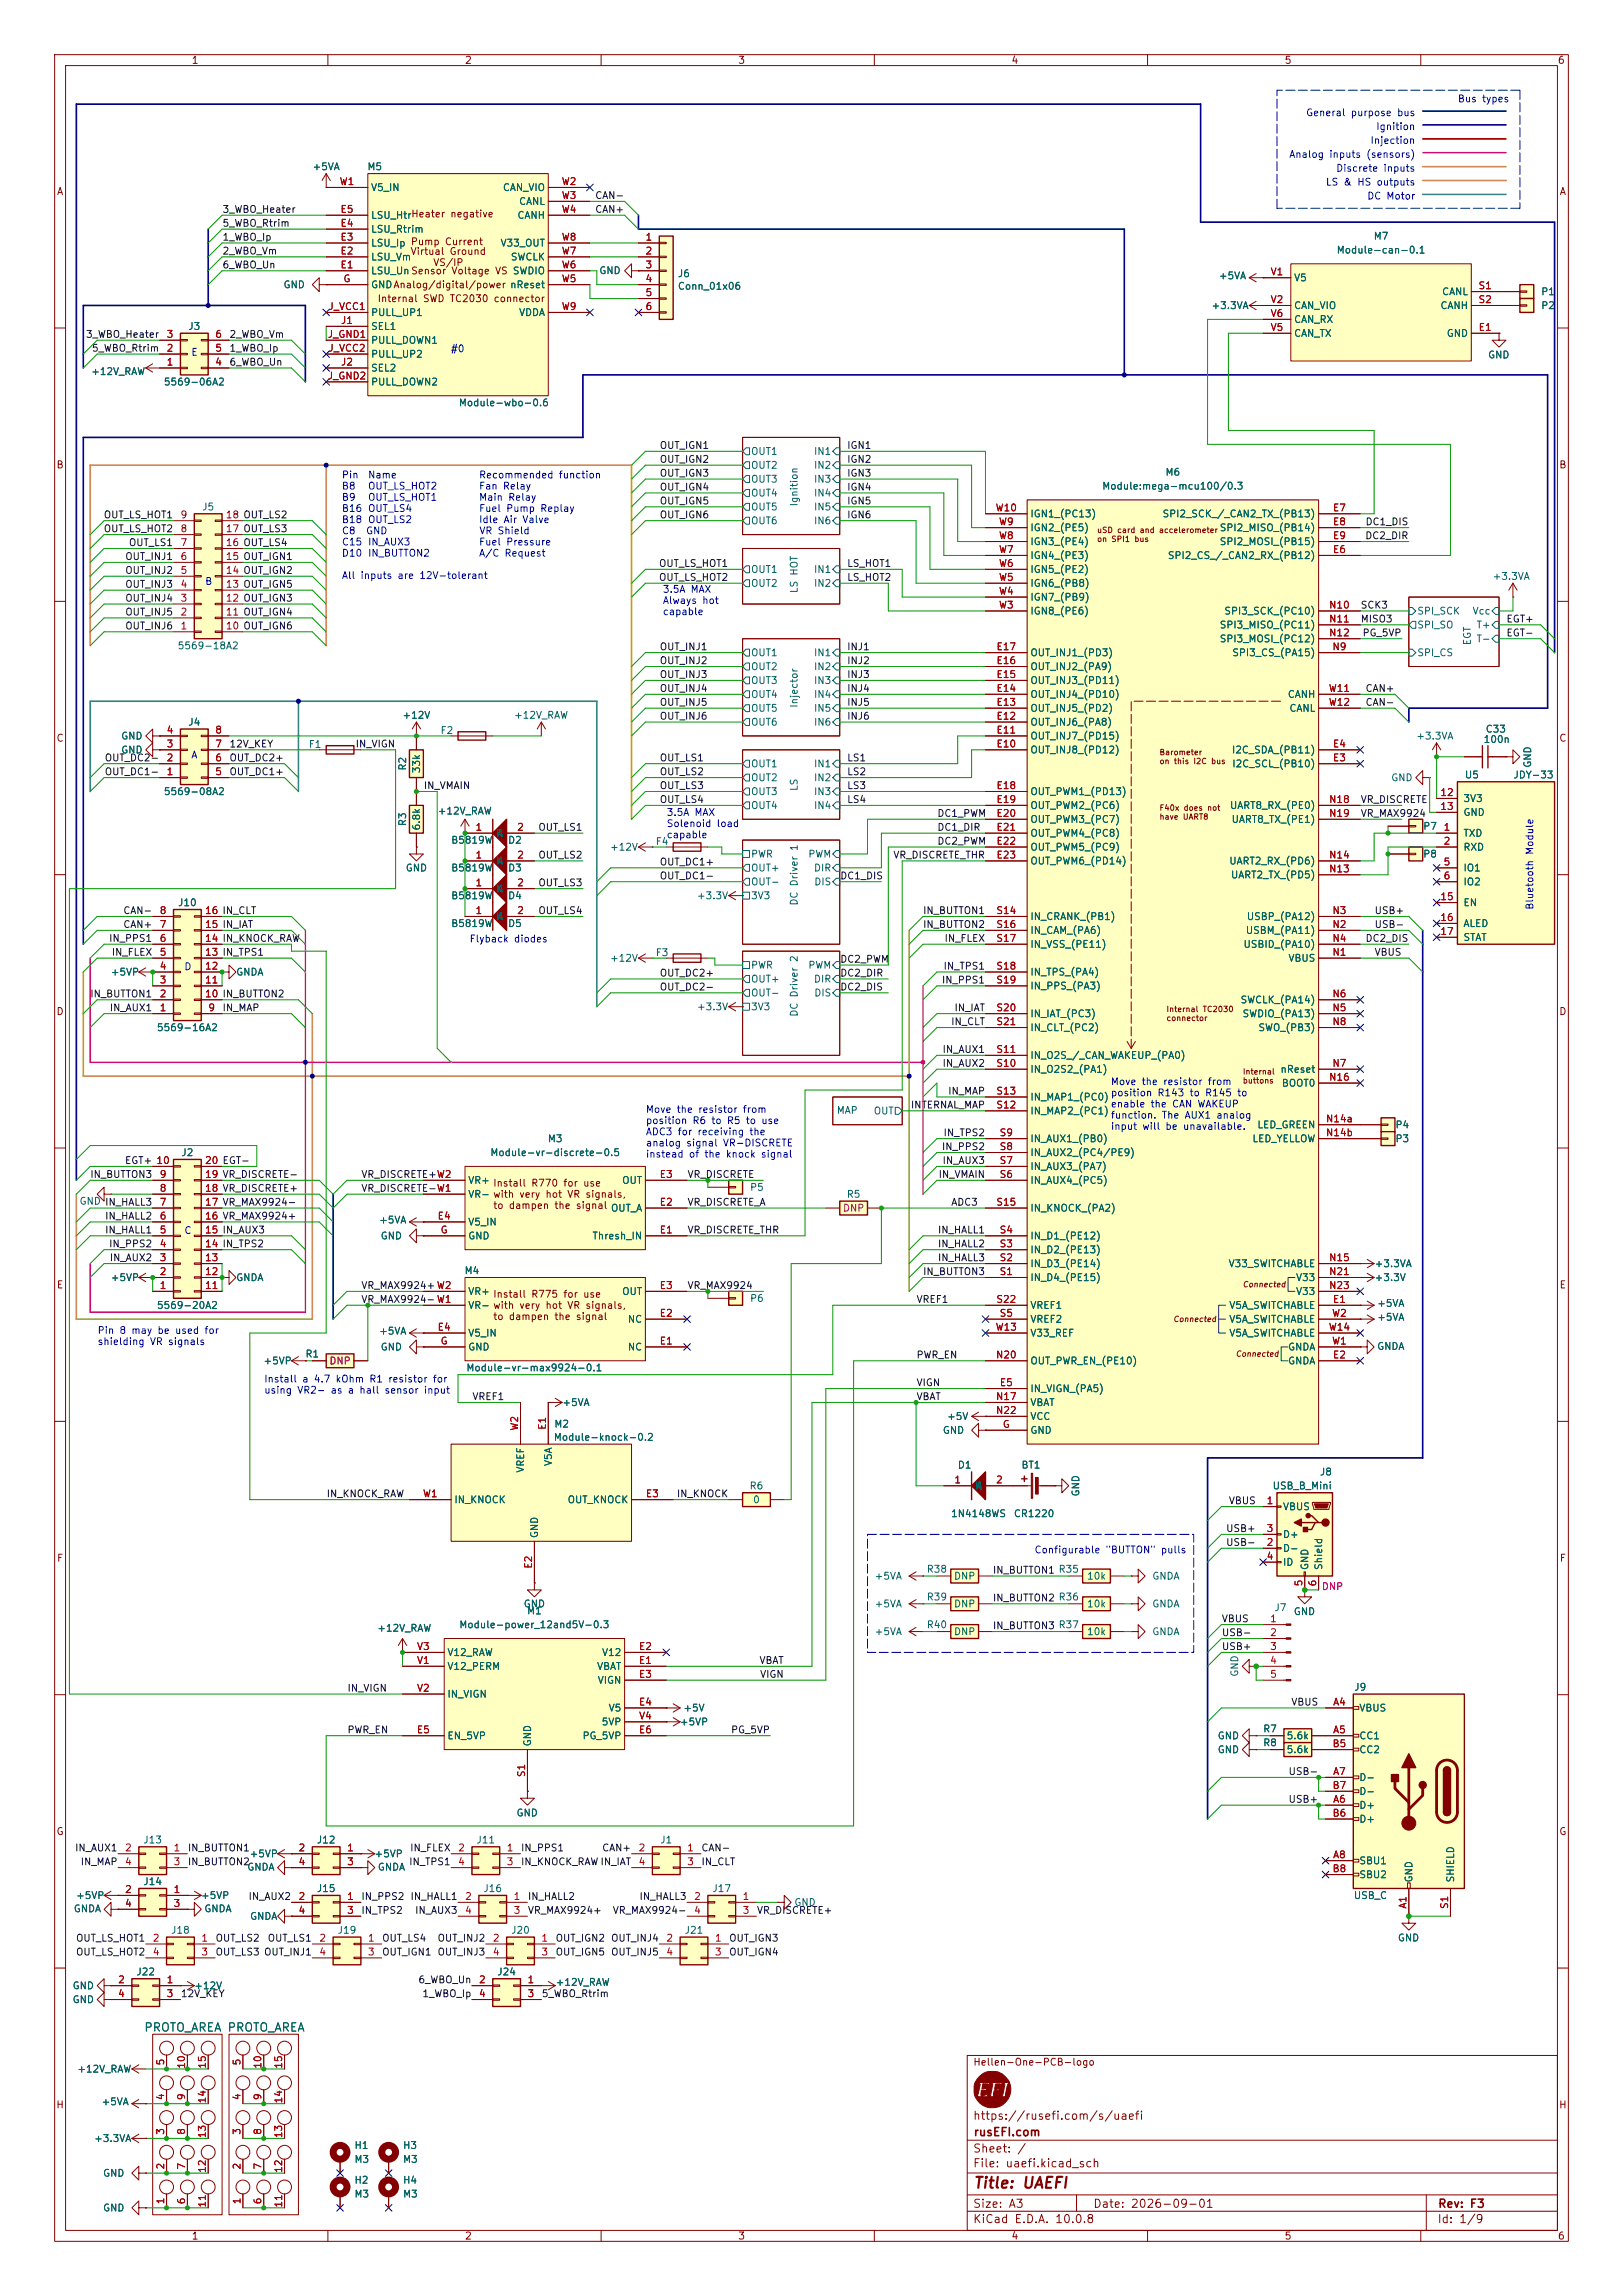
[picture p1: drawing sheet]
<svg xmlns="http://www.w3.org/2000/svg" width="297mm" height="420mm" viewBox="0 0 297 420" stroke-linecap="round" stroke-linejoin="round" font-family="sans-serif">
<defs><g id="words">
<text font-size="2" fill="#840000" x="178" y="400.8">Title: UAEFI</text>
<text font-size="1.5" fill="#006464" x="26.3" y="372">PROTO_AREA PROTO_AREA</text>
<g font-size="1.5" fill="#840000">
<text x="178" y="388.1">https://rusefi.com/s/uaefi</text>
<text x="178" y="394.1">Sheet: /</text>
<text x="178" y="391.1">rusEFI.com</text>
<text x="178" y="396.8">File: uaefi.kicad_sch</text>
<text x="178" y="407">KiCad E.D.A. 10.0.8</text>
<text x="178" y="404.2">Size: A3</text>
<text x="200" y="404.2">Date: 2026-09-01</text>
<text x="263" y="407">Id: 1/9</text>
<text x="263" y="404.2">Rev: F3</text>
</g>
<g font-size="1.3" fill="#840000">
<text x="35" y="12">1</text>
<text x="85" y="12">2</text>
<text x="135" y="12">3</text>
<text x="185" y="12">4</text>
<text x="235" y="12">5</text>
<text x="285" y="12">6</text>
<text x="10.3" y="36">A</text>
<text x="285.3" y="36">A</text>
<text x="75" y="46.9">Virtual Ground</text>
<text x="79.2" y="49">VS/IP</text>
<text x="69" y="55.6">Internal SWD TC2030 connector</text>
<text x="10.2" y="86">B</text>
<text x="285.2" y="86">B</text>
<text x="10.2" y="136">C</text>
<text x="285.2" y="136">C</text>
<text x="10.2" y="186">D</text>
<text x="285.2" y="186">D</text>
<text x="90.1" y="217.4">Install R770 for use</text>
<text x="90.1" y="221.4">to dampen the signal</text>
<text x="10.3" y="236">E</text>
<text x="90.1" y="237.7">Install R775 for use</text>
<text x="285.3" y="236">E</text>
<text x="90.1" y="241.8">to dampen the signal</text>
<text x="10.3" y="286">F</text>
<text x="285.3" y="286">F</text>
<text x="10.2" y="336">G</text>
<text x="285.2" y="336">G</text>
<text x="178" y="378.2">Hellen-One-PCB-logo</text>
<text x="10.2" y="386">H</text>
<text x="285.2" y="386">H</text>
<text x="35" y="410">1</text>
<text x="85" y="410">2</text>
<text x="135" y="410">3</text>
<text x="185" y="410">4</text>
<text x="235" y="410">5</text>
<text x="285" y="410">6</text>
</g>
<g font-size="1.3" fill="#0000c2">
<text x="238.9" y="21.6">General purpose bus</text>
<text x="266.7" y="19">Bus types</text>
<text x="235.8" y="29.2">Analog inputs (sensors)</text>
<text x="250.7" y="26.6">Injection</text>
<text x="251.7" y="24.1">Ignition</text>
<text x="242.5" y="34.3">LS &amp; HS outputs</text>
<text x="244.4" y="31.7">Discrete inputs</text>
<text x="250.1" y="36.8">DC Motor</text>
<text x="34.9" y="65.4">E</text>
<text x="82.4" y="64.7">#0</text>
<text x="62.5" y="87.8">Pin</text>
<text x="62.5" y="89.9">B8</text>
<text x="67.2" y="87.8">Name</text>
<text x="67.2" y="89.9">OUT_LS_HOT2</text>
<text x="87.6" y="87.8">Recommended function</text>
<text x="87.6" y="89.9">Fan Relay</text>
<text x="62.5" y="91.9">B9</text>
<text x="62.5" y="94">B16 OUT_LS4</text>
<text x="62.5" y="96">B18 OUT_LS2</text>
<text x="67.2" y="91.9">OUT_LS_HOT1</text>
<text x="87.6" y="91.9">Main Relay</text>
<text x="87.6" y="94">Fuel Pump Replay</text>
<text x="87.6" y="96">Idle Air Valve</text>
<text x="62.5" y="98">C8</text>
<text x="62.5" y="100.1">C15 IN_AUX3</text>
<text x="66.9" y="98">GND</text>
<text x="87.6" y="100.1">Fuel Pressure</text>
<text x="87.6" y="98">VR Shield</text>
<text x="37.4" y="107.3">B</text>
<text x="62.5" y="102.1">D10 IN_BUTTON2</text>
<text x="62.5" y="106.2">All inputs are 12V-tolerant</text>
<text x="87.6" y="102.1">A/C Request</text>
<text x="121.2" y="108.7">3.5A MAX</text>
<text x="121.2" y="110.8">Always hot</text>
<text x="121.2" y="112.8">capable</text>
<text x="34.9" y="139">A</text>
<text x="121.9" y="149.6">3.5A MAX</text>
<text x="121.9" y="151.6">Solenoid load</text>
<text x="121.9" y="153.6">capable</text>
<text x="280.9" y="166.5" transform="rotate(-90 280.9 166.5)">Bluetooth Module</text>
<text x="85.8" y="172.7">Flyback diodes</text>
<text x="33.6" y="177.8">D</text>
<text x="118.1" y="203.9">Move the resistor from</text>
<text x="203.2" y="198.8">Move the resistor from</text>
<text x="203.2" y="200.8">position R143 to R145 to</text>
<text x="203.2" y="202.9">enable the CAN WAKEUP</text>
<text x="118.1" y="205.9">position R6 to R5 to use</text>
<text x="118.1" y="208">ADC3 for receiving the</text>
<text x="203.2" y="204.9">function. The AUX1 analog</text>
<text x="203.2" y="207">input will be unavailable.</text>
<text x="118.1" y="210">analog signal VR-DISCRETE</text>
<text x="118.1" y="212.1">instead of the knock signal</text>
<text x="33.6" y="226">C</text>
<text x="17.8" y="244.3">Pin 8 may be used for</text>
<text x="17.8" y="246.4">shielding VR signals</text>
<text x="48.2" y="253.2">Install a 4.7 kOhm R1 resistor for</text>
<text x="48.2" y="255.2">using VR2- as a hall sensor input</text>
<text x="189.2" y="284.5">Configurable &quot;BUTTON&quot; pulls</text>
</g>
<g font-size="1.3" fill="#006464">
<text x="57.1" y="31.4">+5VA</text>
<text x="67.1" y="31.4">M5</text>
<text x="67.8" y="35.3">V5_IN</text>
<text x="91.9" y="35.3">CAN_VIO</text>
<text x="67.8" y="40.3">LSU_HtrHeater negative</text>
<text x="67.8" y="40.3">LSU_Htr</text>
<text x="94.6" y="40.3">CANH</text>
<text x="94.9" y="37.8">CANL</text>
<text x="67.8" y="48">LSU_Vm</text>
<text x="67.8" y="45.4">LSU_Ip Pump Current</text>
<text x="67.8" y="42.9">LSU_Rtrim</text>
<text x="67.8" y="45.4">LSU_Ip</text>
<text x="91.5" y="45.4">V33_OUT</text>
<text x="93.4" y="48">SWCLK</text>
<text x="244.5" y="46.7">Module-can-0.1</text>
<text x="251.3" y="44.1">M7</text>
<text x="51.8" y="53">GND</text>
<text x="67.8" y="50.5">LSU_UnSensor Voltage VS SWDIO</text>
<text x="67.8" y="53">GNDAnalog/digital/power nReset</text>
<text x="67.8" y="50.5">LSU_Un</text>
<text x="67.8" y="53">GND</text>
<text x="93.2" y="53">nReset</text>
<text x="93.7" y="50.5">SWDIO</text>
<text x="109.6" y="50.4">GND</text>
<text x="123.9" y="51">J6</text>
<text x="123.9" y="53.3">Conn_01x06</text>
<text x="222.9" y="51.4">+5VA</text>
<text x="236.7" y="51.8">V5</text>
<text x="67.8" y="58.1">PULL_UP1</text>
<text x="94.9" y="58.1">VDDA</text>
<text x="221.6" y="56.8">+3.3VA</text>
<text x="236.7" y="56.8">CAN_VIO</text>
<text x="236.7" y="59.4">CAN_RX</text>
<text x="263.5" y="56.8">CANH</text>
<text x="263.8" y="54.3">CANL</text>
<text x="281.9" y="54.3">P1</text>
<text x="281.9" y="56.8">P2</text>
<text x="34.3" y="60.7">J3</text>
<text x="67.8" y="60.7">SEL1</text>
<text x="67.8" y="63.2">PULL_DOWN1</text>
<text x="67.8" y="65.7">PULL_UP2</text>
<text x="236.7" y="61.9">CAN_TX</text>
<text x="264.6" y="61.9">GND</text>
<text x="272.2" y="65.9">GND</text>
<text x="16.6" y="68.9">+12V_RAW</text>
<text x="29.9" y="70.8">5569-06A2</text>
<text x="67.8" y="68.3">SEL2</text>
<text x="67.8" y="70.8">PULL_DOWN2</text>
<text x="83.9" y="74.6">Module-wbo-0.6</text>
<text x="137.3" y="83.5">OUT1</text>
<text x="148.8" y="83.5">IN1</text>
<text x="137.3" y="88.6">OUT3</text>
<text x="137.3" y="86.1">OUT2</text>
<text x="148.8" y="86.1">IN2</text>
<text x="148.8" y="88.6">IN3</text>
<text x="201.6" y="89.9">Module:mega-mcu100/0.3</text>
<text x="213.2" y="87.3">M6</text>
<text x="36.9" y="93.7">J5</text>
<text x="137.3" y="93.7">OUT5</text>
<text x="137.3" y="91.1">OUT4</text>
<text x="146.3" y="92.7" transform="rotate(-90 146.3 92.7)">Ignition</text>
<text x="148.8" y="91.1">IN4</text>
<text x="148.8" y="93.7">IN5</text>
<text x="188.4" y="94.9">IGN1_(PC13)</text>
<text x="212.6" y="94.9">SPI2_SCK_/_CAN2_TX_(PB13)</text>
<text x="137.3" y="96.2">OUT6</text>
<text x="148.8" y="96.2">IN6</text>
<text x="188.4" y="100">IGN3_(PE4)</text>
<text x="188.4" y="97.5">IGN2_(PE5)</text>
<text x="223.1" y="97.5">SPI2_MISO_(PB14)</text>
<text x="223.1" y="100">SPI2_MOSI_(PB15)</text>
<text x="137.3" y="105.1">OUT1</text>
<text x="137.3" y="107.6">OUT2</text>
<text x="148.8" y="107.6">IN2</text>
<text x="148.8" y="105.1">IN1</text>
<text x="188.4" y="107.6">IGN6_(PB8)</text>
<text x="188.4" y="105.1">IGN5_(PE2)</text>
<text x="188.4" y="102.6">IGN4_(PE3)</text>
<text x="213.6" y="102.6">SPI2_CS_/_CAN2_RX_(PB12)</text>
<text x="273" y="106.4">+3.3VA</text>
<text x="146.3" y="108.6" transform="rotate(-90 146.3 108.6)">LS HOT</text>
<text x="188.4" y="112.7">IGN8_(PE6)</text>
<text x="188.4" y="110.2">IGN7_(PB9)</text>
<text x="223.9" y="112.7">SPI3_SCK_(PC10)</text>
<text x="259.2" y="112.7">SPI_SCK</text>
<text x="269.4" y="112.7">Vcc</text>
<text x="32.4" y="119.1">5569-18A2</text>
<text x="223.1" y="115.3">SPI3_MISO_(PC11)</text>
<text x="223.1" y="117.8">SPI3_MOSI_(PC12)</text>
<text x="259.2" y="115.3">SPI_SO</text>
<text x="269.5" y="118.1" transform="rotate(-90 269.5 118.1)">EGT</text>
<text x="270.1" y="117.8">T-</text>
<text x="270.1" y="115.3">T+</text>
<text x="137.3" y="125.4">OUT3</text>
<text x="137.3" y="122.9">OUT2</text>
<text x="137.3" y="120.3">OUT1</text>
<text x="148.8" y="120.3">IN1</text>
<text x="148.8" y="122.9">IN2</text>
<text x="148.8" y="125.4">IN3</text>
<text x="188.4" y="125.4">OUT_INJ3_(PD11)</text>
<text x="188.4" y="122.9">OUT_INJ2_(PA9)</text>
<text x="188.4" y="120.3">OUT_INJ1_(PD3)</text>
<text x="225.4" y="120.3">SPI3_CS_(PA15)</text>
<text x="259.2" y="120.3">SPI_CS</text>
<text x="73.5" y="131.8">+12V</text>
<text x="94" y="131.8">+12V_RAW</text>
<text x="137.3" y="128">OUT4</text>
<text x="137.3" y="130.5">OUT5</text>
<text x="146.3" y="129.6" transform="rotate(-90 146.3 129.6)">Injector</text>
<text x="148.8" y="130.5">IN5</text>
<text x="148.8" y="128">IN4</text>
<text x="188.4" y="130.5">OUT_INJ5_(PD2)</text>
<text x="188.4" y="128">OUT_INJ4_(PD10)</text>
<text x="235.5" y="128">CANH</text>
<text x="235.8" y="130.5">CANL</text>
<text x="22.1" y="135.6">GND</text>
<text x="34.3" y="133">J4</text>
<text x="56.4" y="137.1">F1</text>
<text x="80.5" y="134.6">F2</text>
<text x="137.3" y="133">OUT6</text>
<text x="148.8" y="133">IN6</text>
<text x="188.4" y="135.6">OUT_INJ7_(PD15)</text>
<text x="188.4" y="133">OUT_INJ6_(PA8)</text>
<text x="259.1" y="135.6">+3.3VA</text>
<text x="271.4" y="136.2">100n</text>
<text x="271.8" y="134.3">C33</text>
<text x="22.1" y="138.1">GND</text>
<text x="74.6" y="141.1" transform="rotate(-90 74.6 141.1)">R2</text>
<text x="77.2" y="141.6" transform="rotate(-90 77.2 141.6)">33k</text>
<text x="137.3" y="143.2">OUT2</text>
<text x="137.3" y="140.7">OUT1</text>
<text x="148.8" y="140.7">IN1</text>
<text x="148.8" y="143.2">IN2</text>
<text x="188.4" y="138.1">OUT_INJ8_(PD12)</text>
<text x="225.3" y="138.1">I2C_SDA_(PB11)</text>
<text x="225.4" y="140.7">I2C_SCL_(PB10)</text>
<text x="254.5" y="143.2">GND</text>
<text x="268" y="142.7">U5</text>
<text x="276.8" y="142.7">JDY-33</text>
<text x="280.5" y="140.5" transform="rotate(-90 280.5 140.5)">GND</text>
<text x="29.9" y="145.7">5569-08A2</text>
<text x="80" y="149.3">+12V_RAW</text>
<text x="137.3" y="145.7">OUT3</text>
<text x="137.3" y="148.3">OUT4</text>
<text x="146.3" y="144.8" transform="rotate(-90 146.3 144.8)">LS</text>
<text x="148.8" y="148.3">IN4</text>
<text x="148.8" y="145.7">IN3</text>
<text x="188.4" y="145.7">OUT_PWM1_(PD13)</text>
<text x="188.4" y="148.3">OUT_PWM2_(PC6)</text>
<text x="225" y="148.3">UART8_RX_(PE0)</text>
<text x="267.7" y="147">3V3</text>
<text x="267.7" y="149.6">GND</text>
<text x="74.6" y="151.2" transform="rotate(-90 74.6 151.2)">R3</text>
<text x="77.2" y="152" transform="rotate(-90 77.2 152)">6.8k</text>
<text x="82.5" y="154.6">B5819W</text>
<text x="90.7" y="153.4">K</text>
<text x="90.9" y="153.4">A</text>
<text x="92.9" y="154.6">D2</text>
<text x="111.5" y="155.9">+12V</text>
<text x="119.9" y="154.9">F4</text>
<text x="188.4" y="150.8">OUT_PWM3_(PC7)</text>
<text x="188.4" y="153.4">OUT_PWM4_(PC8)</text>
<text x="188.4" y="155.9">OUT_PWM5_(PC9)</text>
<text x="225.3" y="150.8">UART8_TX_(PE1)</text>
<text x="260.3" y="152.1">P7</text>
<text x="267.7" y="153.4">TXD</text>
<text x="267.7" y="155.9">RXD</text>
<text x="74.1" y="159.7">GND</text>
<text x="82.5" y="159.7">B5819W</text>
<text x="90.7" y="158.4">K</text>
<text x="90.9" y="158.4">A</text>
<text x="92.9" y="159.7">D3</text>
<text x="137.3" y="159.7">OUT+</text>
<text x="137.3" y="157.2">PWR</text>
<text x="147.8" y="157.2">PWM</text>
<text x="148.8" y="159.7">DIR</text>
<text x="188.4" y="158.4">OUT_PWM6_(PD14)</text>
<text x="224.8" y="158.4">UART2_RX_(PD6)</text>
<text x="225.1" y="161">UART2_TX_(PD5)</text>
<text x="260.3" y="157.2">P8</text>
<text x="267.7" y="159.7">IO1</text>
<text x="32.5" y="166.1">J10</text>
<text x="82.5" y="164.8">B5819W</text>
<text x="90.7" y="163.5">K</text>
<text x="90.9" y="163.5">A</text>
<text x="92.9" y="164.8">D4</text>
<text x="127.4" y="164.8">+3.3V</text>
<text x="137.3" y="162.3">OUT-</text>
<text x="137.3" y="164.8">3V3</text>
<text x="146.3" y="165.8" transform="rotate(-90 146.3 165.8)">DC Driver 1</text>
<text x="148.9" y="162.3">DIS</text>
<text x="267.7" y="162.3">IO2</text>
<text x="267.7" y="166.1">EN</text>
<text x="82.5" y="169.9">B5819W</text>
<text x="90.7" y="168.6">K</text>
<text x="90.9" y="168.6">A</text>
<text x="92.9" y="169.9">D5</text>
<text x="188.4" y="168.6">IN_CRANK_(PB1)</text>
<text x="188.4" y="171.1">IN_CAM_(PA6)</text>
<text x="188.4" y="173.7">IN_VSS_(PE11)</text>
<text x="227.4" y="173.7">USBID_(PA10)</text>
<text x="227.9" y="171.1">USBM_(PA11)</text>
<text x="228" y="168.6">USBP_(PA12)</text>
<text x="267.7" y="169.9">ALED</text>
<text x="267.7" y="172.4">STAT</text>
<text x="20.2" y="178.8">+5VP</text>
<text x="43.1" y="178.8">GNDA</text>
<text x="111.5" y="176.2">+12V</text>
<text x="119.9" y="175.2">F3</text>
<text x="137.3" y="177.5">PWR</text>
<text x="147.8" y="177.5">PWM</text>
<text x="188.4" y="178.8">IN_TPS_(PA4)</text>
<text x="235.7" y="176.2">VBUS</text>
<text x="127.4" y="185.1">+3.3V</text>
<text x="137.3" y="180">OUT+</text>
<text x="137.3" y="182.6">OUT-</text>
<text x="137.3" y="185.1">3V3</text>
<text x="148.8" y="180">DIR</text>
<text x="148.9" y="182.6">DIS</text>
<text x="188.4" y="181.3">IN_PPS_(PA3)</text>
<text x="226.9" y="183.8">SWCLK_(PA14)</text>
<text x="28.6" y="188.9">5569-16A2</text>
<text x="146.3" y="186.1" transform="rotate(-90 146.3 186.1)">DC Driver 2</text>
<text x="188.4" y="186.4">IN_IAT_(PC3)</text>
<text x="188.4" y="188.9">IN_CLT_(PC2)</text>
<text x="227.3" y="186.4">SWDIO_(PA13)</text>
<text x="230.2" y="188.9">SWO_(PB3)</text>
<text x="188.4" y="196.5">IN_O2S2_(PA1)</text>
<text x="188.4" y="194">IN_O2S_/_CAN_WAKEUP_(PA0)</text>
<text x="234.2" y="196.5">nReset</text>
<text x="188.4" y="201.6">IN_MAP1_(PC0)</text>
<text x="234.5" y="199.1">BOOT0</text>
<text x="100.1" y="209.2">M3</text>
<text x="153" y="204.1">MAP</text>
<text x="159.8" y="204.2">OUT</text>
<text x="188.4" y="209.2">IN_AUX1_(PB0)</text>
<text x="188.4" y="204.2">IN_MAP2_(PC1)</text>
<text x="229.1" y="209.2">LED_YELLOW</text>
<text x="230" y="206.7">LED_GREEN</text>
<text x="255.3" y="206.7">P4</text>
<text x="255.3" y="209.2">P3</text>
<text x="33.1" y="211.8">J2</text>
<text x="89.6" y="211.8">Module-vr-discrete-0.5</text>
<text x="188.4" y="214.3">IN_AUX3_(PA7)</text>
<text x="188.4" y="211.8">IN_AUX2_(PC4/PE9)</text>
<text x="14.4" y="220.7">GND IN_HALL3</text>
<text x="85.6" y="219.4">VR- with very hot VR signals,</text>
<text x="85.6" y="216.9">VR+</text>
<text x="85.6" y="219.4">VR-</text>
<text x="111.7" y="221.9">OUT_A</text>
<text x="113.7" y="216.9">OUT</text>
<text x="137.1" y="218.1">P5</text>
<text x="154.8" y="219.4">R5</text>
<text x="188.4" y="216.9">IN_AUX4_(PC5)</text>
<text x="188.4" y="221.9">IN_KNOCK_(PA2)</text>
<text x="69.3" y="224.1">+5VA</text>
<text x="69.6" y="227">GND</text>
<text x="85.6" y="224.5">V5_IN</text>
<text x="85.6" y="227">GND</text>
<text x="108.3" y="227">Thresh_IN</text>
<text x="188.4" y="227">IN_D1_(PE12)</text>
<text x="84.9" y="233.4">M4</text>
<text x="188.4" y="232.1">IN_D3_(PE14)</text>
<text x="188.4" y="229.6">IN_D2_(PE13)</text>
<text x="224.7" y="232.1">V33_SWITCHABLE</text>
<text x="251.4" y="232.1">+3.3VA</text>
<text x="20.2" y="234.6">+5VP</text>
<text x="28.6" y="239.7">5569-20A2</text>
<text x="43.1" y="234.6">GNDA</text>
<text x="85.6" y="239.7">VR- with very hot VR signals,</text>
<text x="85.6" y="237.2">VR+</text>
<text x="85.6" y="239.7">VR-</text>
<text x="113.7" y="237.2">OUT</text>
<text x="137.1" y="238.5">P6</text>
<text x="188.4" y="234.6">IN_D4_(PE15)</text>
<text x="188.4" y="239.7">VREF1</text>
<text x="224.8" y="239.7">V5A_SWITCHABLE</text>
<text x="237.1" y="234.6">V33</text>
<text x="237.1" y="237.2">V33</text>
<text x="251.4" y="234.6">+3.3V</text>
<text x="251.9" y="239.4">+5VA</text>
<text x="69.3" y="244.4">+5VA</text>
<text x="85.6" y="244.8">V5_IN</text>
<text x="114.8" y="242.3">NC</text>
<text x="188.4" y="242.3">VREF2</text>
<text x="188.4" y="244.8">V33_REF</text>
<text x="224.8" y="242.3">V5A_SWITCHABLE</text>
<text x="224.8" y="244.8">V5A_SWITCHABLE</text>
<text x="251.9" y="241.9">+5VA</text>
<text x="48.1" y="249.9">+5VP</text>
<text x="55.8" y="248.6">R1</text>
<text x="69.6" y="247.3">GND</text>
<text x="85.2" y="251.2">Module-vr-max9924-0.1</text>
<text x="85.6" y="247.3">GND</text>
<text x="114.8" y="247.3">NC</text>
<text x="188.4" y="249.9">OUT_PWR_EN_(PE10)</text>
<text x="235.6" y="249.9">GNDA</text>
<text x="235.6" y="247.3">GNDA</text>
<text x="251.9" y="247.2">GNDA</text>
<text x="102.8" y="257.5">+5VA</text>
<text x="188.4" y="255">IN_VIGN_(PA5)</text>
<text x="188.4" y="257.5">VBAT</text>
<text x="101.2" y="263.9">Module-knock-0.2</text>
<text x="101.3" y="261.4">M2</text>
<text x="172.4" y="262.6">GND</text>
<text x="173.2" y="260">+5V</text>
<text x="188.4" y="262.6">GND</text>
<text x="188.4" y="260">VCC</text>
<text x="96.2" y="269.5" transform="rotate(-90 96.2 269.5)">VREF</text>
<text x="101.3" y="268.3" transform="rotate(-90 101.3 268.3)">V5A</text>
<text x="175.2" y="268.9">D1</text>
<text x="186.8" y="268.9">BT1</text>
<text x="83" y="275.3">IN_KNOCK</text>
<text x="103.8" y="275.3">OUT_KNOCK</text>
<text x="137.1" y="272.7">R6</text>
<text x="137.7" y="275.3">0</text>
<text x="178.3" y="272.7">K</text>
<text x="178.5" y="272.7">A</text>
<text x="197.8" y="273.8" transform="rotate(-90 197.8 273.8)">GND</text>
<text x="232.8" y="272.7">USB_B_Mini</text>
<text x="241.4" y="270.2">J8</text>
<text x="98.8" y="281.5" transform="rotate(-90 98.8 281.5)">GND</text>
<text x="173.9" y="277.8">1N4148WS</text>
<text x="185.4" y="277.8">CR1220</text>
<text x="234.7" y="276.6">VBUS</text>
<text x="234.7" y="281.6">D+</text>
<text x="169.5" y="288">R38</text>
<text x="234.7" y="284.2">D-</text>
<text x="234.7" y="286.7">ID</text>
<text x="239.7" y="287.3" transform="rotate(-90 239.7 287.3)">GND</text>
<text x="242.3" y="287.3" transform="rotate(-90 242.3 287.3)">Shield</text>
<text x="160" y="289.3">+5VA</text>
<text x="169.5" y="293.1">R39</text>
<text x="174.5" y="289.3">DNP</text>
<text x="198.8" y="289.3">10k</text>
<text x="210.8" y="289.3">GNDA</text>
<text x="68.9" y="298.8">+12V_RAW</text>
<text x="83.9" y="298.1">Module-power_12and5V-0.3</text>
<text x="95.7" y="294.3">GND</text>
<text x="96.3" y="295.6">M1</text>
<text x="160" y="294.3">+5VA</text>
<text x="160" y="299.4">+5VA</text>
<text x="169.5" y="298.1">R40</text>
<text x="174.5" y="299.4">DNP</text>
<text x="174.5" y="294.3">DNP</text>
<text x="198.8" y="294.3">10k</text>
<text x="198.8" y="299.4">10k</text>
<text x="210.8" y="294.3">GNDA</text>
<text x="210.8" y="299.4">GNDA</text>
<text x="233.1" y="295">J7</text>
<text x="236.6" y="295.7">GND</text>
<text x="81.8" y="305.8">V12_PERM</text>
<text x="81.8" y="303.2">V12_RAW</text>
<text x="109.2" y="305.8">VBAT</text>
<text x="110.1" y="303.2">V12</text>
<text x="81.8" y="310.8">IN_VIGN</text>
<text x="109.3" y="308.3">VIGN</text>
<text x="226.9" y="306.8" transform="rotate(-90 226.9 306.8)">GND</text>
<text x="247.7" y="309.6">J9</text>
<text x="110" y="315.9">5VP</text>
<text x="111.3" y="313.4">V5</text>
<text x="124.3" y="315.9">+5VP</text>
<text x="124.9" y="313.4">+5V</text>
<text x="231" y="317.2">R7</text>
<text x="248.6" y="313.4">VBUS</text>
<text x="81.8" y="318.5">EN_5VP</text>
<text x="97.5" y="319.6" transform="rotate(-90 97.5 319.6)">GND</text>
<text x="106.5" y="318.5">PG_5VP</text>
<text x="222.7" y="321">GND</text>
<text x="222.7" y="318.5">GND</text>
<text x="231" y="319.7">R8</text>
<text x="235.3" y="318.5">5.6k</text>
<text x="235.3" y="321">5.6k</text>
<text x="248.6" y="318.5">CC1</text>
<text x="248.6" y="321">CC2</text>
<text x="248.6" y="326.1">D-</text>
<text x="248.6" y="328.6">D-</text>
<text x="94.4" y="332.6">GND</text>
<text x="248.6" y="331.2">D+</text>
<text x="248.6" y="333.7">D+</text>
<text x="26.1" y="337.5">J13</text>
<text x="45.6" y="340.1">+5VP</text>
<text x="57.9" y="337.5">J12</text>
<text x="68.4" y="340.1">+5VP</text>
<text x="87.1" y="337.5">J11</text>
<text x="120.7" y="337.5">J1</text>
<text x="248.6" y="341.3">SBU1</text>
<text x="13.8" y="347.7">+5VP</text>
<text x="26.1" y="345.1">J14</text>
<text x="36.7" y="347.7">+5VP</text>
<text x="45.1" y="342.5">GNDA</text>
<text x="57.9" y="346.4">J15</text>
<text x="69" y="342.5">GNDA</text>
<text x="88.3" y="346.4">J16</text>
<text x="130.3" y="346.4">J17</text>
<text x="247.6" y="347.7">USB_C</text>
<text x="248.6" y="343.9">SBU2</text>
<text x="258.8" y="344.5" transform="rotate(-90 258.8 344.5)">GND</text>
<text x="266.4" y="344.5" transform="rotate(-90 266.4 344.5)">SHIELD</text>
<text x="13.4" y="350.1">GNDA</text>
<text x="37.3" y="350.1">GNDA</text>
<text x="45.7" y="351.5">GNDA</text>
<text x="145.3" y="348.9">GND</text>
<text x="31.2" y="354">J18</text>
<text x="61.7" y="354">J19</text>
<text x="93.4" y="354">J20</text>
<text x="125.2" y="354">J21</text>
<text x="255.7" y="355.4">GND</text>
<text x="13.2" y="364.2">GND</text>
<text x="24.8" y="361.6">J22</text>
<text x="35.4" y="364.2">+12V</text>
<text x="90.9" y="361.6">J24</text>
<text x="101.6" y="363.5">+12V_RAW</text>
<text x="13.2" y="366.7">GND</text>
<text x="14" y="379.4">+12V_RAW</text>
<text x="18.5" y="385.4">+5VA</text>
<text x="17.1" y="392.1">+3.3VA</text>
<text x="64.8" y="393.4">H1</text>
<text x="64.8" y="395.9">M3</text>
<text x="73.6" y="393.4">H3</text>
<text x="73.6" y="395.9">M3</text>
<text x="18.8" y="398.5">GND</text>
<text x="64.8" y="399.7">H2</text>
<text x="73.6" y="399.7">H4</text>
<text x="18.8" y="404.8">GND</text>
<text x="64.8" y="402.3">M3</text>
<text x="73.6" y="402.3">M3</text>
</g>
<g font-size="1.3" fill="#a90000">
<text x="62" y="34.2">W1</text>
<text x="102.7" y="34.2">W2</text>
<text x="62.2" y="41.8">E4</text>
<text x="62.2" y="39.2">E5</text>
<text x="102.7" y="36.7">W3</text>
<text x="102.7" y="39.2">W4</text>
<text x="62.2" y="46.9">E2</text>
<text x="62.2" y="44.3">E3</text>
<text x="102.7" y="46.9">W7</text>
<text x="102.7" y="44.3">W8</text>
<text x="118" y="44.3">1</text>
<text x="118" y="46.9">2</text>
<text x="62.2" y="49.4">E1</text>
<text x="62.7" y="51.9">G</text>
<text x="102.7" y="51.9">W5</text>
<text x="102.7" y="49.4">W6</text>
<text x="118" y="49.4">3</text>
<text x="118" y="51.9">4</text>
<text x="232.4" y="50.7">V1</text>
<text x="270.4" y="53.2">S1</text>
<text x="60" y="57">J_VCC1</text>
<text x="62.3" y="59.6">J1</text>
<text x="102.7" y="57">W9</text>
<text x="118" y="54.5">5</text>
<text x="118" y="57">6</text>
<text x="232.4" y="55.7">V2</text>
<text x="232.4" y="58.3">V6</text>
<text x="270.4" y="55.7">S2</text>
<text x="30.4" y="64.6">2</text>
<text x="30.4" y="62.1">3</text>
<text x="39.3" y="64.6">5</text>
<text x="39.3" y="62.1">6</text>
<text x="59.9" y="62.1">J_GND1</text>
<text x="60" y="64.6">J_VCC2</text>
<text x="232.4" y="60.8">V5</text>
<text x="270.5" y="60.8">E1</text>
<text x="30.4" y="67.2">1</text>
<text x="39.3" y="67.2">4</text>
<text x="59.9" y="69.7">J_GND2</text>
<text x="62.3" y="67.2">J2</text>
<text x="32.9" y="95.1">9</text>
<text x="41.2" y="95.1">18 OUT_LS2</text>
<text x="182.1" y="93.8">W10</text>
<text x="243.8" y="93.8">E7</text>
<text x="32.9" y="100.2">7</text>
<text x="32.9" y="97.7">8</text>
<text x="41.2" y="100.2">16 OUT_LS4</text>
<text x="41.2" y="97.7">17 OUT_LS3</text>
<text x="182.7" y="101.5">W7</text>
<text x="182.7" y="98.9">W8</text>
<text x="182.7" y="96.4">W9</text>
<text x="243.8" y="101.5">E6</text>
<text x="243.8" y="96.4">E8</text>
<text x="243.8" y="98.9">E9</text>
<text x="32.9" y="107.8">4</text>
<text x="32.9" y="105.3">5</text>
<text x="32.9" y="102.7">6</text>
<text x="41.2" y="107.8">13 OUT_IGN5</text>
<text x="41.2" y="105.3">14 OUT_IGN2</text>
<text x="41.2" y="102.7">15 OUT_IGN1</text>
<text x="182.7" y="106.5">W5</text>
<text x="182.7" y="104">W6</text>
<text x="32.9" y="112.9">2</text>
<text x="32.9" y="110.4">3</text>
<text x="41.2" y="112.9">11 OUT_IGN4</text>
<text x="41.2" y="110.4">12 OUT_IGN3</text>
<text x="182.7" y="111.6">W3</text>
<text x="182.7" y="109.1">W4</text>
<text x="243.1" y="111.6">N10</text>
<text x="32.9" y="115.4">1</text>
<text x="41.2" y="115.4">10 OUT_IGN6</text>
<text x="182.2" y="119.2">E17</text>
<text x="243.1" y="114.2">N11</text>
<text x="243.1" y="116.7">N12</text>
<text x="243.7" y="119.2">N9</text>
<text x="182.2" y="124.3">E15</text>
<text x="182.2" y="121.8">E16</text>
<text x="182.2" y="131.9">E12</text>
<text x="182.2" y="129.4">E13</text>
<text x="182.2" y="126.9">E14</text>
<text x="243" y="126.9">W11</text>
<text x="243" y="129.4">W12</text>
<text x="30.4" y="137">3</text>
<text x="30.4" y="134.5">4</text>
<text x="39.3" y="137">7</text>
<text x="39.3" y="134.5">8</text>
<text x="182.2" y="137">E10</text>
<text x="182.2" y="134.5">E11</text>
<text x="243.8" y="137">E4</text>
<text x="30.4" y="142.1">1</text>
<text x="30.4" y="139.6">2</text>
<text x="39.3" y="142.1">5</text>
<text x="39.3" y="139.6">6</text>
<text x="243.8" y="139.6">E3</text>
<text x="182.2" y="144.6">E18</text>
<text x="182.2" y="147.2">E19</text>
<text x="182.2" y="149.7">E20</text>
<text x="243.1" y="147.2">N18</text>
<text x="243.1" y="149.7">N19</text>
<text x="263.5" y="145.9">12</text>
<text x="263.5" y="148.5">13</text>
<text x="86.9" y="152.3">1</text>
<text x="94.5" y="152.3">2</text>
<text x="182.2" y="152.3">E21</text>
<text x="182.2" y="154.8">E22</text>
<text x="264.1" y="152.3">1</text>
<text x="264.1" y="154.8">2</text>
<text x="86.9" y="157.3">1</text>
<text x="94.5" y="157.3">2</text>
<text x="182.2" y="157.3">E23</text>
<text x="243.1" y="159.9">N13</text>
<text x="243.1" y="157.3">N14</text>
<text x="264.1" y="158.6">5</text>
<text x="264.1" y="161.2">6</text>
<text x="29.1" y="167.5">8</text>
<text x="37.4" y="167.5">16 IN_CLT</text>
<text x="37.4" y="167.5">16</text>
<text x="86.9" y="162.4">1</text>
<text x="86.9" y="167.5">1</text>
<text x="94.5" y="162.4">2</text>
<text x="94.5" y="167.5">2</text>
<text x="182.2" y="167.5">S14</text>
<text x="243.7" y="167.5">N3</text>
<text x="263.5" y="165">15</text>
<text x="29.1" y="172.6">6</text>
<text x="29.1" y="170">7</text>
<text x="37.4" y="172.6">14 IN_KNOCK_RAW</text>
<text x="37.4" y="170">15 IN_IAT</text>
<text x="37.4" y="172.6">14</text>
<text x="37.4" y="170">15</text>
<text x="182.2" y="170">S16</text>
<text x="182.2" y="172.6">S17</text>
<text x="243.7" y="170">N2</text>
<text x="243.7" y="172.6">N4</text>
<text x="263.5" y="168.8">16</text>
<text x="263.5" y="171.3">17</text>
<text x="29.1" y="177.7">4</text>
<text x="29.1" y="175.1">5</text>
<text x="37.4" y="177.7">12</text>
<text x="37.4" y="175.1">13 IN_TPS1</text>
<text x="37.4" y="175.1">13</text>
<text x="182.2" y="177.7">S18</text>
<text x="243.7" y="175.1">N1</text>
<text x="29.1" y="185.3">1</text>
<text x="29.1" y="182.7">2</text>
<text x="29.1" y="180.2">3</text>
<text x="37.4" y="182.7">10 IN_BUTTON2</text>
<text x="37.4" y="180.2">11</text>
<text x="37.4" y="182.7">10</text>
<text x="38" y="185.3">9</text>
<text x="182.2" y="180.2">S19</text>
<text x="182.2" y="185.3">S20</text>
<text x="243.7" y="185.3">N5</text>
<text x="243.7" y="182.7">N6</text>
<text x="182.2" y="187.8">S21</text>
<text x="243.7" y="187.8">N8</text>
<text x="182.2" y="195.4">S10</text>
<text x="182.2" y="192.9">S11</text>
<text x="243.1" y="198">N16</text>
<text x="243.7" y="195.4">N7</text>
<text x="182.2" y="203.1">S12</text>
<text x="182.2" y="200.5">S13</text>
<text x="182.8" y="208.1">S9</text>
<text x="242.5" y="205.6">N14a</text>
<text x="242.5" y="208.1">N14b</text>
<text x="28.5" y="213.2">10</text>
<text x="29.1" y="215.8">9</text>
<text x="37.4" y="215.8">19 VR_DISCRETE-</text>
<text x="37.4" y="213.2">20 EGT-</text>
<text x="37.4" y="215.8">19</text>
<text x="37.4" y="213.2">20</text>
<text x="79.8" y="215.8">W2</text>
<text x="120.6" y="215.8">E3</text>
<text x="182.8" y="215.8">S6</text>
<text x="182.8" y="213.2">S7</text>
<text x="182.8" y="210.7">S8</text>
<text x="29.1" y="220.8">7</text>
<text x="29.1" y="218.3">8</text>
<text x="37.4" y="220.8">17 VR_MAX9924-</text>
<text x="37.4" y="218.3">18 VR_DISCRETE+</text>
<text x="37.4" y="220.8">17</text>
<text x="37.4" y="218.3">18</text>
<text x="79.8" y="218.3">W1</text>
<text x="120.6" y="220.8">E2</text>
<text x="182.2" y="220.8">S15</text>
<text x="29.1" y="225.9">5</text>
<text x="29.1" y="223.4">6</text>
<text x="37.4" y="225.9">15 IN_AUX3</text>
<text x="37.4" y="223.4">16 VR_MAX9924+</text>
<text x="37.4" y="225.9">15</text>
<text x="37.4" y="223.4">16</text>
<text x="80" y="223.4">E4</text>
<text x="80.5" y="225.9">G</text>
<text x="120.6" y="225.9">E1</text>
<text x="182.8" y="225.9">S4</text>
<text x="29.1" y="233.5">2</text>
<text x="29.1" y="231">3</text>
<text x="29.1" y="228.5">4</text>
<text x="37.4" y="233.5">12</text>
<text x="37.4" y="231">13</text>
<text x="37.4" y="228.5">14 IN_TPS2</text>
<text x="37.4" y="228.5">14</text>
<text x="182.8" y="233.5">S1</text>
<text x="182.8" y="231">S2</text>
<text x="182.8" y="228.5">S3</text>
<text x="243.1" y="231">N15</text>
<text x="243.1" y="233.5">N21</text>
<text x="29.1" y="236.1">1</text>
<text x="37.4" y="236.1">11</text>
<text x="79.8" y="238.6">W1</text>
<text x="79.8" y="236.1">W2</text>
<text x="120.6" y="236.1">E3</text>
<text x="182.2" y="238.6">S22</text>
<text x="243.1" y="236.1">N23</text>
<text x="243.8" y="238.6">E1</text>
<text x="80" y="243.7">E4</text>
<text x="120.6" y="241.2">E2</text>
<text x="182.1" y="243.7">W13</text>
<text x="182.8" y="241.2">S5</text>
<text x="243" y="243.7">W14</text>
<text x="243.7" y="241.2">W2</text>
<text x="80.5" y="246.2">G</text>
<text x="120.6" y="246.2">E1</text>
<text x="182.1" y="248.8">N20</text>
<text x="243.7" y="246.2">W1</text>
<text x="243.8" y="248.8">E2</text>
<text x="182.1" y="256.4">N17</text>
<text x="182.8" y="253.9">E5</text>
<text x="95.1" y="261.8" transform="rotate(-90 95.1 261.8)">W2</text>
<text x="100.2" y="261.7" transform="rotate(-90 100.2 261.7)">E1</text>
<text x="182.1" y="258.9">N22</text>
<text x="183.4" y="261.5">G</text>
<text x="77.3" y="274.2">W1</text>
<text x="118.1" y="274.2">E3</text>
<text x="174.5" y="271.6">1</text>
<text x="182.1" y="271.6">2</text>
<text x="231.7" y="275.5">1</text>
<text x="231.7" y="280.5">3</text>
<text x="97.7" y="287.1" transform="rotate(-90 97.7 287.1)">E2</text>
<text x="231.7" y="283.1">2</text>
<text x="231.7" y="285.6">4</text>
<text x="238.6" y="290.3" transform="rotate(-90 238.6 290.3)">5</text>
<text x="241.2" y="290.3" transform="rotate(-90 241.2 290.3)">6</text>
<text x="232.3" y="297">1</text>
<text x="232.3" y="299.6">2</text>
<text x="76.2" y="304.7">V1</text>
<text x="76.2" y="302.1">V3</text>
<text x="116.8" y="304.7">E1</text>
<text x="116.8" y="302.1">E2</text>
<text x="232.3" y="302.1">3</text>
<text x="232.3" y="304.7">4</text>
<text x="76.2" y="309.7">V2</text>
<text x="116.8" y="307.2">E3</text>
<text x="232.3" y="307.2">5</text>
<text x="76.2" y="317.4">E5</text>
<text x="116.8" y="312.3">E4</text>
<text x="116.8" y="317.4">E6</text>
<text x="116.8" y="314.8">V4</text>
<text x="243.8" y="312.3">A4</text>
<text x="243.8" y="317.4">A5</text>
<text x="243.7" y="319.9">B5</text>
<text x="96.4" y="325.2" transform="rotate(-90 96.4 325.2)">S1</text>
<text x="243.7" y="327.5">B7</text>
<text x="243.8" y="325">A7</text>
<text x="243.7" y="332.6">B6</text>
<text x="243.8" y="330.1">A6</text>
<text x="22.8" y="339">2</text>
<text x="22.8" y="341.5">4</text>
<text x="31.7" y="339">1</text>
<text x="31.7" y="341.5">3</text>
<text x="54.5" y="339">2</text>
<text x="54.5" y="341.5">4</text>
<text x="63.4" y="339">1</text>
<text x="63.4" y="341.5">3</text>
<text x="83.7" y="339">2</text>
<text x="83.7" y="341.5">4</text>
<text x="92.6" y="339">1</text>
<text x="92.6" y="341.5">3</text>
<text x="116.7" y="339">2</text>
<text x="116.7" y="341.5">4</text>
<text x="125.6" y="339">1</text>
<text x="125.6" y="341.5">3</text>
<text x="243.8" y="340.2">A8</text>
<text x="22.8" y="346.6">2</text>
<text x="31.7" y="346.6">1</text>
<text x="54.5" y="347.8">2</text>
<text x="63.4" y="347.8">1</text>
<text x="85" y="347.8">2</text>
<text x="93.9" y="347.8">1</text>
<text x="126.9" y="347.8">2</text>
<text x="135.8" y="347.8">1</text>
<text x="243.7" y="342.8">B8</text>
<text x="22.8" y="349.1">4</text>
<text x="31.7" y="349.1">3</text>
<text x="54.5" y="350.4">4</text>
<text x="63.4" y="350.4">3</text>
<text x="85" y="350.4">4</text>
<text x="93.9" y="350.4">3</text>
<text x="126.9" y="350.4">4</text>
<text x="135.8" y="350.4">3</text>
<text x="257.7" y="349.3" transform="rotate(-90 257.7 349.3)">A1</text>
<text x="265.3" y="349.3" transform="rotate(-90 265.3 349.3)">S1</text>
<text x="27.8" y="355.5">2</text>
<text x="27.8" y="358">4</text>
<text x="36.7" y="355.5">1</text>
<text x="36.7" y="358">3</text>
<text x="58.3" y="355.5">2</text>
<text x="58.3" y="358">4</text>
<text x="67.2" y="355.5">1</text>
<text x="67.2" y="358">3</text>
<text x="90.1" y="355.5">2</text>
<text x="90.1" y="358">4</text>
<text x="99" y="355.5">1</text>
<text x="99" y="358">3</text>
<text x="121.8" y="355.5">2</text>
<text x="121.8" y="358">4</text>
<text x="130.7" y="355.5">1</text>
<text x="130.7" y="358">3</text>
<text x="21.5" y="363.1">2</text>
<text x="21.5" y="365.6">4</text>
<text x="30.4" y="363.1">1</text>
<text x="30.4" y="365.6">3</text>
<text x="87.5" y="363.1">2</text>
<text x="87.5" y="365.6">4</text>
<text x="96.4" y="363.1">1</text>
<text x="96.4" y="365.6">3</text>
<text x="30.3" y="377.9" transform="rotate(-90 30.3 377.9)">5</text>
<text x="44.3" y="377.9" transform="rotate(-90 44.3 377.9)">5</text>
<text x="34.2" y="378.5" transform="rotate(-90 34.2 378.5)">10</text>
<text x="38" y="378.5" transform="rotate(-90 38 378.5)">15</text>
<text x="48.1" y="378.5" transform="rotate(-90 48.1 378.5)">10</text>
<text x="51.9" y="378.5" transform="rotate(-90 51.9 378.5)">15</text>
<text x="30.3" y="384.3" transform="rotate(-90 30.3 384.3)">4</text>
<text x="34.2" y="384.3" transform="rotate(-90 34.2 384.3)">9</text>
<text x="38" y="384.9" transform="rotate(-90 38 384.9)">14</text>
<text x="44.3" y="384.3" transform="rotate(-90 44.3 384.3)">4</text>
<text x="48.1" y="384.3" transform="rotate(-90 48.1 384.3)">9</text>
<text x="51.9" y="384.9" transform="rotate(-90 51.9 384.9)">14</text>
<text x="30.3" y="390.6" transform="rotate(-90 30.3 390.6)">3</text>
<text x="34.2" y="390.6" transform="rotate(-90 34.2 390.6)">8</text>
<text x="38" y="391.2" transform="rotate(-90 38 391.2)">13</text>
<text x="44.3" y="390.6" transform="rotate(-90 44.3 390.6)">3</text>
<text x="48.1" y="390.6" transform="rotate(-90 48.1 390.6)">8</text>
<text x="51.9" y="391.2" transform="rotate(-90 51.9 391.2)">13</text>
<text x="30.3" y="397" transform="rotate(-90 30.3 397)">2</text>
<text x="34.2" y="397" transform="rotate(-90 34.2 397)">7</text>
<text x="38" y="397.6" transform="rotate(-90 38 397.6)">12</text>
<text x="44.3" y="397" transform="rotate(-90 44.3 397)">2</text>
<text x="48.1" y="397" transform="rotate(-90 48.1 397)">7</text>
<text x="51.9" y="397.6" transform="rotate(-90 51.9 397.6)">12</text>
<text x="30.3" y="403.3" transform="rotate(-90 30.3 403.3)">1</text>
<text x="34.2" y="403.3" transform="rotate(-90 34.2 403.3)">6</text>
<text x="38" y="403.9" transform="rotate(-90 38 403.9)">11</text>
<text x="44.3" y="403.3" transform="rotate(-90 44.3 403.3)">1</text>
<text x="48.1" y="403.3" transform="rotate(-90 48.1 403.3)">6</text>
<text x="51.9" y="403.9" transform="rotate(-90 51.9 403.9)">11</text>
</g>
<g font-size="1.3" fill="#0f0f0f">
<text x="40.6" y="41.8">5_WBO_Rtrim</text>
<text x="40.6" y="39.2">3_WBO_Heater</text>
<text x="108.8" y="36.7">CAN-</text>
<text x="108.8" y="39.2">CAN+</text>
<text x="40.6" y="46.9">2_WBO_Vm</text>
<text x="40.6" y="44.3">1_WBO_Ip</text>
<text x="40.6" y="49.4">6_WBO_Un</text>
<text x="15.6" y="62.1">3_WBO_Heater</text>
<text x="16.7" y="64.6">5_WBO_Rtrim</text>
<text x="41.9" y="62.1">2_WBO_Vm</text>
<text x="41.9" y="64.6">1_WBO_Ip</text>
<text x="41.9" y="67.2">6_WBO_Un</text>
<text x="120.6" y="82.4">OUT_IGN1</text>
<text x="154.9" y="82.4">IGN1</text>
<text x="120.6" y="85">OUT_IGN2</text>
<text x="120.6" y="87.5">OUT_IGN3</text>
<text x="154.9" y="85">IGN2</text>
<text x="154.9" y="87.5">IGN3</text>
<text x="18.9" y="95.1">OUT_LS_HOT1</text>
<text x="120.6" y="92.6">OUT_IGN5</text>
<text x="120.6" y="90">OUT_IGN4</text>
<text x="120.6" y="95.1">OUT_IGN6</text>
<text x="154.9" y="90">IGN4</text>
<text x="154.9" y="95.1">IGN6</text>
<text x="154.9" y="92.6">IGN5</text>
<text x="18.9" y="97.7">OUT_LS_HOT2</text>
<text x="23.5" y="100.2">OUT_LS1</text>
<text x="249.7" y="98.9">DC2_DIR</text>
<text x="249.8" y="96.4">DC1_DIS</text>
<text x="22.8" y="107.8">OUT_INJ3</text>
<text x="22.8" y="105.3">OUT_INJ2</text>
<text x="22.8" y="102.7">OUT_INJ1</text>
<text x="120.5" y="104">OUT_LS_HOT1</text>
<text x="120.5" y="106.6">OUT_LS_HOT2</text>
<text x="154.9" y="104">LS_HOT1</text>
<text x="154.9" y="106.6">LS_HOT2</text>
<text x="22.8" y="112.9">OUT_INJ5</text>
<text x="22.8" y="110.4">OUT_INJ4</text>
<text x="248.9" y="111.6">SCK3</text>
<text x="22.8" y="115.4">OUT_INJ6</text>
<text x="120.6" y="119.3">OUT_INJ1</text>
<text x="154.9" y="119.3">INJ1</text>
<text x="248.9" y="114.2">MISO3</text>
<text x="249.2" y="116.7">PG_5VP</text>
<text x="275.6" y="116.7">EGT-</text>
<text x="275.6" y="114.2">EGT+</text>
<text x="120.6" y="121.8">OUT_INJ2</text>
<text x="120.6" y="124.3">OUT_INJ3</text>
<text x="154.9" y="121.8">INJ2</text>
<text x="154.9" y="124.3">INJ3</text>
<text x="120.6" y="126.9">OUT_INJ4</text>
<text x="120.6" y="129.4">OUT_INJ5</text>
<text x="120.6" y="132">OUT_INJ6</text>
<text x="154.9" y="132">INJ6</text>
<text x="154.9" y="126.9">INJ4</text>
<text x="154.9" y="129.4">INJ5</text>
<text x="249.8" y="129.4">CAN-</text>
<text x="249.8" y="126.9">CAN+</text>
<text x="41.9" y="137">12V_KEY</text>
<text x="65" y="137">IN_VIGN</text>
<text x="19.1" y="139.6">OUT_DC2-</text>
<text x="19.1" y="142.1">OUT_DC1-</text>
<text x="41.9" y="142.1">OUT_DC1+</text>
<text x="41.9" y="139.6">OUT_DC2+</text>
<text x="120.6" y="142.1">OUT_LS2</text>
<text x="120.6" y="139.6">OUT_LS1</text>
<text x="154.9" y="139.6">LS1</text>
<text x="154.9" y="142.1">LS2</text>
<text x="77.4" y="144.7">IN_VMAIN</text>
<text x="120.6" y="147.2">OUT_LS4</text>
<text x="120.6" y="144.7">OUT_LS3</text>
<text x="154.9" y="147.2">LS4</text>
<text x="154.9" y="144.7">LS3</text>
<text x="171.4" y="149.7">DC1_PWM</text>
<text x="248.9" y="149.7">VR_MAX9924</text>
<text x="248.9" y="147.2">VR_DISCRETE</text>
<text x="98.4" y="152.3">OUT_LS1</text>
<text x="171.4" y="154.8">DC2_PWM</text>
<text x="171.4" y="152.3">DC1_DIR</text>
<text x="98.4" y="157.4">OUT_LS2</text>
<text x="120.6" y="158.6">OUT_DC1+</text>
<text x="120.6" y="161.2">OUT_DC1-</text>
<text x="153.6" y="161.2">DC1_DIS</text>
<text x="163.4" y="157.4">VR_DISCRETE_THR</text>
<text x="22.5" y="167.5">CAN-</text>
<text x="98.4" y="167.5">OUT_LS4</text>
<text x="98.4" y="162.4">OUT_LS3</text>
<text x="168.8" y="167.5">IN_BUTTON1</text>
<text x="251.4" y="167.5">USB+</text>
<text x="19.9" y="172.6">IN_PPS1</text>
<text x="22.5" y="170.1">CAN+</text>
<text x="168.8" y="170.1">IN_BUTTON2</text>
<text x="172.7" y="172.6">IN_FLEX</text>
<text x="249.8" y="172.6">DC2_DIS</text>
<text x="251.4" y="170.1">USB-</text>
<text x="20.3" y="175.1">IN_FLEX</text>
<text x="120.6" y="178.9">OUT_DC2+</text>
<text x="153.6" y="176.4">DC2_PWM</text>
<text x="153.6" y="178.9">DC2_DIR</text>
<text x="172.6" y="177.7">IN_TPS1</text>
<text x="251.4" y="175.1">VBUS</text>
<text x="16.4" y="182.8">IN_BUTTON1</text>
<text x="20" y="185.3">IN_AUX1</text>
<text x="40.6" y="185.3">IN_MAP</text>
<text x="120.6" y="181.5">OUT_DC2-</text>
<text x="153.6" y="181.5">DC2_DIS</text>
<text x="172.3" y="180.2">IN_PPS1</text>
<text x="174.5" y="185.3">IN_IAT</text>
<text x="173.9" y="187.8">IN_CLT</text>
<text x="172.4" y="195.5">IN_AUX2</text>
<text x="172.4" y="192.9">IN_AUX1</text>
<text x="166.6" y="203.1">INTERNAL_MAP</text>
<text x="173.4" y="200.5">IN_MAP</text>
<text x="172.6" y="208.2">IN_TPS2</text>
<text x="16.4" y="215.8">IN_BUTTON3</text>
<text x="22.8" y="213.2">EGT+ 10</text>
<text x="66" y="215.8">VR_DISCRETE+W2</text>
<text x="125.7" y="215.8">VR_DISCRETE</text>
<text x="171.6" y="215.8">IN_VMAIN</text>
<text x="172.3" y="210.7">IN_PPS2</text>
<text x="172.4" y="213.2">IN_AUX3</text>
<text x="66" y="218.3">VR_DISCRETE-W1</text>
<text x="125.7" y="220.9">VR_DISCRETE_A</text>
<text x="174" y="220.9">ADC3</text>
<text x="19.1" y="225.9">IN_HALL1</text>
<text x="19.1" y="223.4">IN_HALL2</text>
<text x="125.7" y="225.9">VR_DISCRETE_THR</text>
<text x="171.5" y="225.9">IN_HALL1</text>
<text x="19.9" y="228.5">IN_PPS2</text>
<text x="20" y="231">IN_AUX2</text>
<text x="168.8" y="233.6">IN_BUTTON3</text>
<text x="171.5" y="228.5">IN_HALL2</text>
<text x="171.5" y="231">IN_HALL3</text>
<text x="66" y="236.1">VR_MAX9924+W2</text>
<text x="66" y="238.6">VR_MAX9924-W1</text>
<text x="125.7" y="236.1">VR_MAX9924</text>
<text x="167.6" y="238.6">VREF1</text>
<text x="167.6" y="248.8">PWR_EN</text>
<text x="86.3" y="256.4">VREF1</text>
<text x="167.6" y="256.4">VBAT</text>
<text x="167.6" y="253.9">VIGN</text>
<text x="59.7" y="274.2">IN_KNOCK_RAW</text>
<text x="123.7" y="274.2">IN_KNOCK</text>
<text x="224.8" y="275.5">VBUS</text>
<text x="224.3" y="280.5">USB+</text>
<text x="224.3" y="283.1">USB-</text>
<text x="181.6" y="293.2">IN_BUTTON2 R36</text>
<text x="181.6" y="288.2">IN_BUTTON1 R35</text>
<text x="181.6" y="298.3">IN_BUTTON3 R37</text>
<text x="223.5" y="297.1">VBUS</text>
<text x="223.5" y="299.6">USB-</text>
<text x="138.9" y="304.7">VBAT</text>
<text x="223.5" y="302.1">USB+</text>
<text x="63.5" y="309.8">IN_VIGN</text>
<text x="139" y="307.2">VIGN</text>
<text x="63.5" y="317.4">PWR_EN</text>
<text x="133.7" y="317.4">PG_5VP</text>
<text x="236.2" y="312.3">VBUS</text>
<text x="235.7" y="325">USB-</text>
<text x="235.7" y="330.1">USB+</text>
<text x="13.6" y="339">IN_AUX1</text>
<text x="14.6" y="341.5">IN_MAP</text>
<text x="34.3" y="341.5">IN_BUTTON2</text>
<text x="34.3" y="339">IN_BUTTON1</text>
<text x="74.8" y="341.5">IN_TPS1</text>
<text x="74.9" y="339">IN_FLEX</text>
<text x="95.2" y="339">IN_PPS1</text>
<text x="95.2" y="341.5">IN_KNOCK_RAWIN_IAT</text>
<text x="110.1" y="339">CAN+</text>
<text x="128.2" y="341.5">IN_CLT</text>
<text x="128.2" y="339">CAN-</text>
<text x="45.4" y="347.9">IN_AUX2</text>
<text x="66" y="347.9">IN_PPS2</text>
<text x="75" y="347.9">IN_HALL1</text>
<text x="96.5" y="347.9">IN_HALL2</text>
<text x="116.9" y="347.9">IN_HALL3</text>
<text x="66" y="350.4">IN_TPS2</text>
<text x="75.9" y="350.4">IN_AUX3</text>
<text x="96.5" y="350.4">VR_MAX9924+</text>
<text x="112" y="350.4">VR_MAX9924-</text>
<text x="138.4" y="350.4">VR_DISCRETE+</text>
<text x="13.8" y="355.5">OUT_LS_HOT1</text>
<text x="13.8" y="358">OUT_LS_HOT2</text>
<text x="39.3" y="358">OUT_LS3 OUT_INJ1</text>
<text x="39.3" y="355.5">OUT_LS2</text>
<text x="48.9" y="355.5">OUT_LS1</text>
<text x="69.8" y="355.5">OUT_LS4</text>
<text x="69.8" y="358">OUT_IGN1</text>
<text x="80" y="355.5">OUT_INJ2</text>
<text x="80" y="358">OUT_INJ3</text>
<text x="101.6" y="358">OUT_IGN5</text>
<text x="101.6" y="355.5">OUT_IGN2</text>
<text x="111.7" y="358">OUT_INJ5</text>
<text x="111.7" y="355.5">OUT_INJ4</text>
<text x="133.3" y="355.5">OUT_IGN3</text>
<text x="133.3" y="358">OUT_IGN4</text>
<text x="33" y="365.6">12V_KEY</text>
<text x="76.5" y="363.1">6_WBO_Un</text>
<text x="77.2" y="365.6">1_WBO_Ip</text>
<text x="99" y="365.6">5_WBO_Rtrim</text>
</g>
<g font-size="1.3" fill="#840084">
<text x="154.1" y="221.9">DNP</text>
<text x="60.2" y="249.9">DNP</text>
<text x="241.8" y="291.2">DNP</text>
</g>
<g font-size="1" fill="#840000">
<text x="200.7" y="97.7">uSD card and accelerometer</text>
<text x="200.7" y="99.4">on SPI1 bus</text>
<text x="212.1" y="138.4">Barometer</text>
<text x="212.1" y="140">on this I2C bus</text>
<text x="212.1" y="148.5">F40x does not</text>
<text x="212.1" y="150.2">have UART8</text>
<text x="213.4" y="185.4">Internal TC2030</text>
<text x="213.4" y="187">connector</text>
<text x="227.3" y="196.8">Internal</text>
<text x="227.3" y="198.4">buttons</text>
<text x="227.3" y="235.7">Connected</text>
<text x="214.6" y="242.1">Connected</text>
<text x="226" y="248.4">Connected</text>
</g>
</g></defs>
<g fill="none" stroke="#840000" stroke-width=".18">
<path d="M10 10h277v400h-277zM12 12h273v396h-273zM60 10v2M110 10v2M160 10v2M210 10v2M260 10v2M10 60h2M285 60h2M135.9 80h17.8v17.8h-17.8zM10 110h2M135.9 100.3h17.8v10.2h-17.8z"/>
<path d="M135.9 116.8h17.8v17.8h-17.8zM257.8 109.2h16.5v12.7h-16.5zM285 110h2M135.9 137.2h17.8v12.7h-17.8zM135.9 153.7h17.8v19h-17.8zM10 160h2M135.9 174h17.8v19h-17.8zM285 160h2M10 210h2M152.4 200.7h12.7v5h-12.7zM285 210h2M10 260h2"/>
<path d="M285 260h2M10 310h2M285 310h2M10 360h2M177 376h108v32h-108zM285 360h2M177 397.5h108M177 391.5h108M60 408v2M110 408v2M160 408v2M177 404.5h108"/>
<path d="M177 401.5h108M197 401.5v3M210 408v2M260 408v2M261 401.5v6.5"/>
</g>
<g fill="none" stroke="#006464" stroke-width=".18">
<path d="M136.5 92.1h.7v1.2h-.7l-.6-.6zM136.5 89.5h.7v1.3h-.7l-.6-.6zM136.5 87h.7v1.3h-.7l-.6-.7zM136.5 84.5h.7v1.2h-.7l-.6-.6zM136.5 81.9h.7v1.3h-.7l-.6-.6zM136.5 94.6h.7v1.3h-.7l-.6-.6zM153 81.9h.7v1.3h-.7l-.6-.6zM153 89.5h.7v1.3h-.7l-.6-.6zM153 94.6h.7v1.3h-.7l-.6-.6zM153 92.1h.7v1.2h-.7l-.6-.6zM153 84.5h.7v1.2h-.7l-.6-.6zM153 87h.7v1.3h-.7l-.6-.7z"/>
<path d="M136.5 103.5h.7v1.3h-.7l-.6-.7zM136.5 106h.7v1.3h-.7l-.6-.6zM136.5 118.7h.7v1.3h-.7l-.6-.6zM153 106h.7v1.3h-.7l-.6-.6zM153 103.5h.7v1.3h-.7l-.6-.7zM153 118.7h.7v1.3h-.7l-.6-.6zM257.8 114.3l.6-.6h.7v1.2h-.7zM257.8 118.7h.6l.7 .7-.7 .6h-.6zM257.8 111.1h.6l.7 .7-.7 .6h-.6zM273.7 111.1h.6v1.3h-.6l-.7-.6zM273.7 116.2h.6v1.3h-.6l-.7-.7zM273.7 113.7h.6v1.2h-.6l-.7-.6z"/>
<path d="M136.5 123.8h.7v1.3h-.7l-.6-.6zM136.5 121.3h.7v1.3h-.7l-.6-.7zM136.5 126.4h.7v1.2h-.7l-.6-.6zM136.5 131.4h.7v1.3h-.7l-.6-.6zM136.5 128.9h.7v1.3h-.7l-.6-.7zM136.5 139.1h.7v1.2h-.7l-.6-.6zM153 121.3h.7v1.3h-.7l-.6-.7zM153 131.4h.7v1.3h-.7l-.6-.6zM153 128.9h.7v1.3h-.7l-.6-.7zM153 126.4h.7v1.2h-.7l-.6-.6zM153 123.8h.7v1.3h-.7l-.6-.6zM153 139.1h.7v1.2h-.7l-.6-.6z"/>
<path d="M135.9 155.6h1.3v1.2h-1.3zM136.5 158.1h.7v1.3h-.7l-.6-.6zM136.5 144.1h.7v1.3h-.7l-.6-.6zM136.5 141.6h.7v1.3h-.7l-.6-.7zM136.5 146.7h.7v1.3h-.7l-.6-.7zM153 155.6h.7v1.2h-.7l-.6-.6zM153 158.1h.7v1.3h-.7l-.6-.6zM153 141.6h.7v1.3h-.7l-.6-.7zM153 146.7h.7v1.3h-.7l-.6-.7zM153 144.1h.7v1.3h-.7l-.6-.6zM135.9 175.9h1.3v1.3h-1.3zM135.9 163.2h1.3v1.3h-1.3z"/>
<path d="M136.5 178.4h.7v1.3h-.7l-.6-.6zM136.5 160.7h.7v1.2h-.7l-.6-.6zM153 175.9h.7v1.3h-.7l-.6-.7zM153 178.4h.7v1.3h-.7l-.6-.6zM153 160.7h.7v1.2h-.7l-.6-.6zM135.9 183.5h1.3v1.3h-1.3zM136.5 181h.7v1.2h-.7l-.6-.6zM153 181h.7v1.2h-.7l-.6-.6zM163.8 202.6h.7l.6 .6-.6 .6h-.7z"/>
</g>
<path d="M33 61h5.1v7.6h-5.1z" fill="#ffffc2"/>
<path d="M33 61h5.1v7.6h-5.1z" fill="none" stroke="#840000" stroke-width=".25"/>
<g fill="none" stroke="#840000" stroke-width=".18">
<path d="M58.4 52.1v1.2l-1.3-1.2 1.3-1.3v1.3h1.3M59.7 52.1h.1M29.2 67.3h3.8M29.2 64.8h3.8M29.2 62.2h3.8M33 67.2h1.3v.2h-1.3zM33 64.6h1.3v.3h-1.3zM33 62.1h1.3v.3h-1.3zM36.8 67.2h1.3v.2h-1.3zM36.8 64.6h1.3v.3h-1.3zM36.8 62.1h1.3v.3h-1.3zM38.1 67.3h3.8"/>
<path d="M38.1 64.8h3.8M38.1 62.2h3.8"/>
</g>
<path d="M179.3 379.8l.8-.6 1-.3v2l-1.9 .1 .2 .2-.1 .3-.4 1.7-.2 .3h2l-.2-.5a1.09 1.09 0 0 1-1 .3l.1-1 .5 .1 .2 .1 .2-.3v-.3l-.8 .2 .2-.9h.9v.2h.2l.1-2.5a3.2 3.2 0 0 1 2.3 .5v1.5h-1.7l-.3 .2 .3 .1-.1 .3-.3 1.8-.3 .2h1l-.2-.2a.86 .86 0 0 1 .4-1l.5 .2 .1-.4-.8 .1 .2-1h.8h.1v.2h.2l.1-2 .7 .6 .7 .9-1.1 .1 .2 .4-.3 1.5-.1 .4-.3 .1 .4 .1h.6l-.2-.2v-.2a3.4 3.4 0 0 1 .7-2 3.1 3.1 0 0 1-2.4 4.4 3.3 3.3 0 0 1-3.7-1.7 3.3 3.3 0 0 1 .7-4z" fill="#840000" stroke="#840000" stroke-width=".18"/>
<path d="M234.9 316.2h5.1v2.6h-5.1z" fill="#ffffc2"/>
<path d="M234.9 316.2h5.1v2.6h-5.1z" fill="none" stroke="#840000" stroke-width=".25"/>
<path d="M232.4 317.5h2.5M240 317.5h2.6" fill="none" stroke="#840000" stroke-width=".18"/>
<path d="M234.9 318.8h5.1v2.5h-5.1z" fill="#ffffc2"/>
<path d="M234.9 318.8h5.1v2.5h-5.1z" fill="none" stroke="#840000" stroke-width=".25"/>
<path d="M59.7 34.3h.1M59.7 31.8l.8 1.2M59.7 31.8l-.8 1.2M59.7 31.8v2.5M232.4 320h2.5M240 320h2.6" fill="none" stroke="#840000" stroke-width=".18"/>
<path d="M67.3 31.8h33v40.6h-33z" fill="#ffffc2"/>
<g fill="none" stroke="#840000" stroke-width=".18">
<path d="M59.7 39.4h7.6M59.7 34.3h7.6M67.3 31.8h33v40.6h-33zM100.3 39.4h7.6M100.3 34.3h7.6M100.3 36.8h7.6M59.7 49.5h7.6M59.7 47h7.6M59.7 44.5h7.6M59.7 41.9h7.6M59.7 52.1h7.6M59.7 59.7h7.6"/>
<path d="M59.7 57.2h7.6M100.3 49.5h7.6M100.3 47h7.6M100.3 44.5h7.6M100.3 52.1h7.6M100.3 57.2h7.6M59.7 67.3h7.6M59.7 62.2h7.6M59.7 69.9h7.6M59.7 64.8h7.6M228.6 320v1.3l-1.3-1.3 1.3-1.2v1.2h1.3M229.9 320h.1"/>
<path d="M257.8 350.5v1.3h-1.3l1.3 1.3 1.3-1.3h-1.3M257.8 350.5h.1"/>
</g>
<path d="M247.6 309.9h20.4v35.5h-20.4z" fill="#ffffc2"/>
<g fill="none" stroke="#840000" stroke-width=".18">
<path d="M26.7 67.3l1.2 .8M26.7 67.3h2.5M27.9 66.5l-1.2 .8M53.3 248.9l1.3 .8M53.3 248.9h2.6M54.6 248.2l-1.3 .7M55.9 248.9h.1M228.6 317.5v1.3l-1.3-1.3 1.3-1.3v1.3h1.3M229.9 317.5h.1M242.6 312.4h5M242.6 317.5h5M247.6 312.2h1.1v.5h-1.1z"/>
<path d="M247.6 317.2h1.1v.6h-1.1zM247.6 319.8h1.1v.5h-1.1zM242.6 330.2h5M242.6 325.1h5M242.6 320h5M242.6 332.7h5M242.6 327.7h5M247.6 324.9h1.1v.5h-1.1zM247.6 327.4h1.1v.5h-1.1zM247.6 329.9h1.1v.6h-1.1zM247.6 332.5h1.1v.5h-1.1zM242.6 340.4h5"/>
<path d="M242.6 342.9h5M247.6 340.1h1.1v.5h-1.1zM247.6 342.6h1.1v.6h-1.1zM257.6 344.4h.5v1h-.5zM257.8 345.4v5.1M265.4 345.4v5.1"/>
</g>
<path d="M247.6 309.9h20.4v35.5h-20.4zM264.2 323.9a.64 .64 0 0 1 .6-.7 .64 .64 0 0 1 .6 .7M264.2 331.5a.64 .64 0 0 0 .6 .6 .64 .64 0 0 0 .6-.6" fill="none" stroke="#840000" stroke-width=".25"/>
<path d="M255.3 325.9v1.3l2.5 2.5M257.8 323.3v10.2M260.3 327.2v1.2l-2.5 2.6M263.4 322.5a1.91 1.91 0 0 1 2.1-.4 1.91 1.91 0 0 1 1.2 1.8v7.6a1.91 1.91 0 0 1-1.9 1.9 1.91 1.91 0 0 1-1.9-1.9v-7.8l.2-.6z" fill="none" stroke="#840000" stroke-width=".51"/>
<g fill="#840000" stroke="#840000" stroke-width=".25">
<path d="M264.2 323.9h1.2v7.6h-1.2z"/>
<path d="M264.3 323.4a.64 .64 0 0 1 .7-.1 .64 .64 0 0 1 .4 .6h-1.2z"/>
<path d="M264.2 331.5h1.2a.64 .64 0 0 1-.6 .6 .64 .64 0 0 1-.6-.6z"/>
<path d="M257.8 320.8l1.3 2.5h-2.6z"/>
<path d="M254.6 324.6h1.3v1.3h-1.3z"/>
<circle cx="260.3" cy="326.5" r=".63"/>
</g>
<circle cx="257.8" cy="333.5" r="1.27" fill="#840000" stroke="#840000" stroke-width=".18"/>
<path d="M59.7 247.7h5.1v2.5h-5.1z" fill="#ffffc2"/>
<path d="M59.7 247.7h5.1v2.5h-5.1z" fill="none" stroke="#840000" stroke-width=".25"/>
<path d="M74.9 223.5l1.3 .8M74.9 223.5h2.6M76.2 226.1v1.2l-1.3-1.2 1.3-1.3v1.3h1.3M76.2 222.8l-1.3 .7M77.5 223.5h.1M77.5 226.1h.1M57.1 248.9h2.6M64.8 248.9h2.5M76.2 246.4v1.3l-1.3-1.3 1.3-1.3v1.3h1.3M77.5 246.4h.1" fill="none" stroke="#840000" stroke-width=".18"/>
<path d="M35.6 94h5v22.8h-5z" fill="#ffffc2"/>
<path d="M35.6 94h5v22.8h-5z" fill="none" stroke="#840000" stroke-width=".25"/>
<g fill="none" stroke="#840000" stroke-width=".18">
<path d="M31.7 97.8h3.9M31.7 95.3h3.9M35.6 97.7h1.2v.2h-1.2zM35.6 95.1h1.2v.3h-1.2zM39.4 97.7h1.2v.2h-1.2zM39.4 95.1h1.2v.3h-1.2zM40.6 97.8h3.8M40.6 95.3h3.8M31.7 115.6h3.9M31.7 113h3.9M31.7 110.5h3.9M31.7 108h3.9"/>
<path d="M31.7 105.4h3.9M31.7 102.9h3.9M31.7 100.3h3.9M35.6 115.4h1.2v.3h-1.2zM35.6 112.9h1.2v.3h-1.2zM35.6 110.4h1.2v.2h-1.2zM35.6 107.8h1.2v.3h-1.2zM35.6 105.3h1.2v.2h-1.2zM35.6 102.7h1.2v.3h-1.2zM35.6 100.2h1.2v.3h-1.2zM39.4 115.4h1.2v.3h-1.2zM39.4 112.9h1.2v.3h-1.2z"/>
<path d="M39.4 110.4h1.2v.2h-1.2zM39.4 107.8h1.2v.3h-1.2zM39.4 105.3h1.2v.2h-1.2zM39.4 102.7h1.2v.3h-1.2zM39.4 100.2h1.2v.3h-1.2zM40.6 115.6h3.8M40.6 113h3.8M40.6 110.5h3.8M40.6 108h3.8M40.6 105.4h3.8M40.6 102.9h3.8M40.6 100.3h3.8"/>
<path d="M74.9 243.8l1.3 .8M74.9 243.8h2.6M76.2 243.1l-1.3 .7M77.5 243.8h.1"/>
</g>
<path d="M120.6 43.2h2.6v15.2h-2.6z" fill="#ffffc2"/>
<path d="M120.6 43.2h2.6v15.2h-2.6z" fill="none" stroke="#840000" stroke-width=".25"/>
<g fill="none" stroke="#840000" stroke-width=".18">
<path d="M115.6 49.5v1.3l-1.3-1.3 1.3-1.2v1.2h1.2M116.8 49.5h.1M116.8 44.5h3.8M116.8 47h3.8M116.8 49.5h3.8M116.8 52.1h3.8M116.8 54.6h3.8M116.8 57.2h3.8M120.6 44.3h1.3v.3h-1.3zM120.6 46.9h1.3v.2h-1.3zM120.6 49.4h1.3v.3h-1.3zM120.6 51.9h1.3v.3h-1.3z"/>
<path d="M120.6 54.5h1.3v.2h-1.3zM120.6 57h1.3v.3h-1.3z"/>
</g>
<path d="M31.7 166.4h5.1v20.3h-5.1z" fill="#ffffc2"/>
<path d="M31.7 166.4h5.1v20.3h-5.1z" fill="none" stroke="#840000" stroke-width=".25"/>
<g fill="none" stroke="#840000" stroke-width=".18">
<path d="M27.9 177.8h3.8M27.9 175.3h3.8M27.9 172.7h3.8M27.9 170.2h3.8M27.9 167.6h3.8M31.7 177.7h1.3v.2h-1.3zM31.7 175.1h1.3v.3h-1.3zM31.7 172.6h1.3v.2h-1.3zM31.7 170.1h1.3v.2h-1.3zM31.7 167.5h1.3v.3h-1.3zM35.6 177.7h1.2v.2h-1.2zM35.6 175.1h1.2v.3h-1.2z"/>
<path d="M35.6 172.6h1.2v.2h-1.2zM35.6 170.1h1.2v.2h-1.2zM35.6 167.5h1.2v.3h-1.2zM36.8 177.8h3.8M36.8 175.3h3.8M36.8 172.7h3.8M36.8 170.2h3.8M36.8 167.6h3.8M27.9 185.4h3.8M27.9 182.9h3.8M27.9 180.3h3.8M31.7 185.3h1.3v.2h-1.3z"/>
<path d="M31.7 182.8h1.3v.2h-1.3zM31.7 180.2h1.3v.3h-1.3zM35.6 185.3h1.2v.2h-1.2zM35.6 182.8h1.2v.2h-1.2zM35.6 180.2h1.2v.3h-1.2zM36.8 185.4h3.8M36.8 182.9h3.8M36.8 180.3h3.8"/>
</g>
<path d="M25.4 345.4h5.1v5.1h-5.1z" fill="#ffffc2"/>
<path d="M25.4 345.4h5.1v5.1h-5.1z" fill="none" stroke="#840000" stroke-width=".25"/>
<g fill="none" stroke="#840000" stroke-width=".18">
<path d="M166.4 293.4l1.2 .7M166.4 293.4h2.5M167.6 292.6l-1.2 .8M168.9 293.4h.1M207 293.4h1.3v-1.3l1.2 1.3-1.2 1.2v-1.2M207 293.4h.1M207 298.5h1.3v-1.3l1.2 1.3-1.2 1.2v-1.2M207 298.5h.1M121.9 312.4h.1M121.9 312.4h2.6M123.2 311.7l1.3 .7M124.5 312.4l-1.3 .8"/>
<path d="M21.6 346.7h3.8M21.6 349.3h3.8M25.4 346.6h1.3v.2h-1.3zM25.4 349.1h1.3v.3h-1.3zM29.2 346.6h1.3v.2h-1.3zM29.2 349.1h1.3v.3h-1.3zM30.5 346.7h3.8M30.5 349.3h3.8M33 363.2h.1M33 363.2h2.6M34.3 362.5l1.3 .7M35.6 363.2l-1.3 .8"/>
</g>
<path d="M24.1 362h5.1v5h-5.1z" fill="#ffffc2"/>
<path d="M24.1 362h5.1v5h-5.1z" fill="none" stroke="#840000" stroke-width=".25"/>
<g fill="none" stroke="#840000" stroke-width=".18">
<path d="M19 365.8v1.2l-1.2-1.2 1.2-1.3v1.3h1.3M19 363.2v1.3l-1.2-1.3 1.2-1.2v1.2h1.3M20.3 365.8h.1M20.3 363.2h.1M20.3 363.2h3.8M20.3 365.8h3.8M24.1 363.1h1.3v.2h-1.3zM24.1 365.6h1.3v.3h-1.3zM24.1 378.5l1.3 .7M24.1 378.5h2.6M25.4 377.7l-1.3 .8M27.9 363.1h1.3v.2h-1.3z"/>
<path d="M27.9 365.6h1.3v.3h-1.3zM29.2 363.2h3.8M29.2 365.8h3.8"/>
</g>
<path d="M30.5 354.3h5.1v5.1h-5.1z" fill="#ffffc2"/>
<path d="M30.5 354.3h5.1v5.1h-5.1z" fill="none" stroke="#840000" stroke-width=".25"/>
<g fill="none" stroke="#840000" stroke-width=".18">
<path d="M26.7 355.6h3.8M26.7 358.1h3.8M30.5 355.5h1.2v.2h-1.2zM30.5 358h1.2v.3h-1.2zM34.3 355.5h1.3v.2h-1.3zM34.3 358h1.3v.3h-1.3zM34.3 346.7h.1M34.3 349.3h1.3v-1.3l1.2 1.3-1.2 1.2v-1.2M34.3 349.3h.1M34.3 346.7h2.5M35.6 355.6h3.8M35.6 358.1h3.8"/>
<path d="M35.6 345.9l1.2 .8M36.8 346.7l-1.2 .8"/>
</g>
<path d="M25.4 337.8h5.1v5.1h-5.1z" fill="#ffffc2"/>
<path d="M25.4 337.8h5.1v5.1h-5.1z" fill="none" stroke="#840000" stroke-width=".25"/>
<g fill="none" stroke="#840000" stroke-width=".18">
<path d="M121.9 315h.1M121.9 315h2.6M123.2 314.2l1.3 .8M124.5 315l-1.3 .7M21.6 339.1h3.8M25.4 339h1.3v.2h-1.3zM29.2 339h1.3v.2h-1.3zM30.5 339.1h3.8M19 346.7l1.3 .8M19 346.7h2.6M20.3 349.3v1.2l-1.3-1.2 1.3-1.3v1.3h1.3M20.3 345.9l-1.3 .8"/>
<path d="M21.6 346.7h.1M21.6 349.3h.1M21.6 341.6h3.8M25.4 341.5h1.3v.3h-1.3zM29.2 341.5h1.3v.3h-1.3zM30.5 341.6h3.8M142.2 348h1.3v-1.3l1.3 1.3-1.3 1.3v-1.3M142.2 348h.1"/>
</g>
<path d="M129.5 346.7h5.1v5.1h-5.1z" fill="#ffffc2"/>
<path d="M129.5 346.7h5.1v5.1h-5.1z" fill="none" stroke="#840000" stroke-width=".25"/>
<path d="M125.7 348h3.8M125.7 350.5h3.8M129.5 347.9h1.3v.2h-1.3zM129.5 350.4h1.3v.2h-1.3zM133.3 347.9h1.3v.2h-1.3zM133.3 350.4h1.3v.2h-1.3zM134.6 348h3.8M134.6 350.5h3.8" fill="none" stroke="#840000" stroke-width=".18"/>
<path d="M124.5 354.3h5v5.1h-5z" fill="#ffffc2"/>
<path d="M124.5 354.3h5v5.1h-5z" fill="none" stroke="#840000" stroke-width=".25"/>
<path d="M120.6 355.6h3.9M120.6 358.1h3.9M124.5 355.5h1.2v.2h-1.2zM124.5 358h1.2v.3h-1.2zM128.3 355.5h1.2v.2h-1.2zM128.3 358h1.2v.3h-1.2zM129.5 355.6h3.8M129.5 358.1h3.8" fill="none" stroke="#840000" stroke-width=".18"/>
<path d="M119.4 337.8h5.1v5.1h-5.1z" fill="#ffffc2"/>
<path d="M119.4 337.8h5.1v5.1h-5.1z" fill="none" stroke="#840000" stroke-width=".25"/>
<path d="M115.6 339.1h3.8M119.4 339h1.2v.2h-1.2zM123.2 339h1.3v.2h-1.3zM124.5 339.1h3.8M115.6 341.6h3.8M119.4 341.5h1.2v.3h-1.2zM123.2 341.5h1.3v.3h-1.3zM124.5 341.6h3.8M99.1 363.2h2.5M100.3 362.5l1.3 .7M101.6 363.2l-1.3 .8" fill="none" stroke="#840000" stroke-width=".18"/>
<path d="M90.2 362h5v5h-5z" fill="#ffffc2"/>
<path d="M90.2 362h5v5h-5z" fill="none" stroke="#840000" stroke-width=".25"/>
<path d="M86.4 363.2h3.8M86.4 365.8h3.8M90.2 363.1h1.2v.2h-1.2zM90.2 365.6h1.2v.3h-1.2zM94 363.1h1.2v.2h-1.2zM94 365.6h1.2v.3h-1.2zM95.2 363.2h3.9M95.2 365.8h3.9" fill="none" stroke="#840000" stroke-width=".18"/>
<path d="M92.7 354.3h5.1v5.1h-5.1z" fill="#ffffc2"/>
<path d="M92.7 354.3h5.1v5.1h-5.1z" fill="none" stroke="#840000" stroke-width=".25"/>
<path d="M88.9 355.6h3.8M88.9 358.1h3.8M92.7 355.5h1.3v.2h-1.3zM92.7 358h1.3v.3h-1.3zM96.5 355.5h1.3v.2h-1.3zM96.5 358h1.3v.3h-1.3zM97.8 355.6h3.8M97.8 358.1h3.8" fill="none" stroke="#840000" stroke-width=".18"/>
<path d="M86.4 337.8h5v5.1h-5z" fill="#ffffc2"/>
<path d="M86.4 337.8h5v5.1h-5z" fill="none" stroke="#840000" stroke-width=".25"/>
<path d="M82.5 339.1h3.9M86.4 339h1.2v.2h-1.2zM90.2 339h1.2v.2h-1.2zM91.4 339.1h3.8M82.5 341.6h3.9M86.4 341.5h1.2v.3h-1.2zM90.2 341.5h1.2v.3h-1.2zM91.4 341.6h3.8" fill="none" stroke="#840000" stroke-width=".18"/>
<path d="M87.6 346.7h5.1v5.1h-5.1z" fill="#ffffc2"/>
<path d="M87.6 346.7h5.1v5.1h-5.1z" fill="none" stroke="#840000" stroke-width=".25"/>
<path d="M228.6 304.8v1.3l-1.3-1.3 1.3-1.3v1.3h1.3M229.9 304.8h.1M83.8 348h3.8M83.8 350.5h3.8M87.6 347.9h1.3v.2h-1.3zM87.6 350.4h1.3v.2h-1.3zM91.4 347.9h1.3v.2h-1.3zM91.4 350.4h1.3v.2h-1.3zM92.7 348h3.8M92.7 350.5h3.8" fill="none" stroke="#840000" stroke-width=".18"/>
<path d="M74.9 137.2h2.6v5h-2.6z" fill="#ffffc2"/>
<path d="M74.9 137.2h2.6v5h-2.6z" fill="none" stroke="#840000" stroke-width=".25"/>
<path d="M76.2 134.6v2.6M76.2 142.2v2.6" fill="none" stroke="#840000" stroke-width=".18"/>
<path d="M85.1 213.4h33v15.2h-33z" fill="#ffffc2"/>
<path d="M77.5 215.9h7.6M77.5 218.4h7.6M85.1 213.4h33v15.2h-33zM118.1 215.9h7.6M77.5 226.1h7.6M77.5 223.5h7.6M118.1 226.1h7.6M118.1 221h7.6" fill="none" stroke="#840000" stroke-width=".18"/>
<path d="M85.1 233.7h33v15.2h-33z" fill="#ffffc2"/>
<path d="M77.5 236.2h7.6M77.5 238.8h7.6M85.1 233.7h33v15.2h-33zM118.1 236.2h7.6M77.5 246.4h7.6M77.5 243.8h7.6M118.1 246.4h7.6M118.1 241.3h7.6" fill="none" stroke="#840000" stroke-width=".18"/>
<path d="M133.3 215.9h2.6v2.5h-2.6z" fill="#ffffc2"/>
<path d="M59.7 136.4h5.1v1.5h-5.1zM83.8 133.9h5.1v1.5h-5.1zM123.2 154.2h5.1v1.5h-5.1zM123.2 174.5h5.1v1.5h-5.1zM133.3 215.9h2.6v2.5h-2.6z" fill="none" stroke="#840000" stroke-width=".25"/>
<g fill="none" stroke="#840000" stroke-width=".18">
<path d="M58.4 137.2h7.6M76.2 134.6h.1M76.2 132.1l-.8 1.3M76.2 132.1l.8 1.3M76.2 132.1v2.5M82.5 134.6h7.7M99.1 132.1l-.8 1.3M99.1 132.1l.7 1.3M99.1 132.1v2.5M121.9 154.9h7.6M116.8 175.3h2.6M116.8 175.3l1.3 .7"/>
<path d="M118.1 174.5l-1.3 .8M119.4 175.3h.1M121.9 175.3h7.6M133.3 163.8l1.3 .8M133.3 163.8h2.6M134.6 163.1l-1.3 .7M135.9 163.8h.1M133.3 184.2l1.3 .7M133.3 184.2h2.6M134.6 183.4l-1.3 .8M135.9 184.2h.1M129.5 217.2h3.8"/>
<path d="M133.3 217h1.3v.3h-1.3z"/>
</g>
<path d="M133.3 236.2h2.6v2.6h-2.6z" fill="#ffffc2"/>
<path d="M133.3 236.2h2.6v2.6h-2.6z" fill="none" stroke="#840000" stroke-width=".25"/>
<path d="M129.5 237.5h3.8M133.3 237.4h1.3v.2h-1.3z" fill="none" stroke="#840000" stroke-width=".18"/>
<path d="M188 91.4h53.3v172.8h-53.3z" fill="#ffffc2"/>
<g fill="none" stroke="#840000" stroke-width=".18">
<path d="M180.3 94h7.7M180.3 96.5h7.7M180.3 99.1h7.7M188 91.4h53.3v172.8h-53.3zM241.3 94h7.6M241.3 96.5h7.6M241.3 99.1h7.6M180.3 101.6h7.7M180.3 119.4h7.7M180.3 111.8h7.7M180.3 109.2h7.7M180.3 106.7h7.7"/>
<path d="M180.3 104.1h7.7M241.3 101.6h7.6M241.3 119.4h7.6M241.3 111.8h7.6M241.3 114.3h7.6M241.3 116.8h7.6M180.3 137.2h7.7M180.3 134.6h7.7M180.3 132.1h7.7M180.3 129.5h7.7M180.3 127h7.7M180.3 124.5h7.7"/>
<path d="M180.3 121.9h7.7M241.3 139.7h7.6M241.3 137.2h7.6M241.3 129.5h7.6M241.3 127h7.6M76.2 154.9v1.3h-1.3l1.3 1.3 1.3-1.3h-1.3M76.2 154.9h.1M180.3 144.8h7.7M180.3 147.3h7.7M180.3 149.9h7.7M180.3 152.4h7.7M180.3 154.9h7.7"/>
<path d="M180.3 157.5h7.7M241.3 147.3h7.6M241.3 149.9h7.6M241.3 157.5h7.6M180.3 170.2h7.7M180.3 167.6h7.7M180.3 172.7h7.7M180.3 177.8h7.7M241.3 175.3h7.6M241.3 170.2h7.6M241.3 167.6h7.6M241.3 172.7h7.6"/>
<path d="M241.3 160h7.6M180.3 185.4h7.7M180.3 195.6h7.7M180.3 188h7.7M180.3 193h7.7M180.3 180.3h7.7M206.2 190.5l.8 1.3 .8-1.3M241.3 185.4h7.6M241.3 182.9h7.6M241.3 195.6h7.6M241.3 188h7.6M241.3 198.1h7.6"/>
<path d="M180.3 208.3h7.7M180.3 215.9h7.7M180.3 213.4h7.7M180.3 210.8h7.7M180.3 203.2h7.7M180.3 200.7h7.7M241.3 205.7h7.6M241.3 208.3h7.6M180.3 238.8h7.7M180.3 231.1h7.7M180.3 233.7h7.7M180.3 228.6h7.7"/>
<path d="M180.3 226.1h7.7M180.3 221h7.7M241.3 238.8h7.6M241.3 231.1h7.6M241.3 233.7h7.6M241.3 236.2h7.6M177.8 259.1h10.2M177.8 259.1l1.3 .7M179.1 258.3l-1.3 .8M180.3 259.1h.1M180.3 248.9h7.7M180.3 254h7.7"/>
<path d="M180.3 256.5h7.7M180.3 241.3h7.7M180.3 243.8h7.7M241.3 248.9h7.6M241.3 241.3h7.6M241.3 246.4h7.6M241.3 243.8h7.6M179.1 261.6v1.3l-1.3-1.3 1.3-1.2v1.2h1.2M180.3 261.6h.1M180.3 261.6h7.7"/>
</g>
<path d="M207 191.8v-63.5h27.9" fill="none" stroke="#840000" stroke-width=".18" stroke-dasharray="1.7 .6"/>
<path d="M224.3 238.8h-1.3v5h1.3M237 233.7h-1.3v2.5h1.3M223 241.3h1.3M235.7 246.4h-1.3v2.5h1.3" fill="none" stroke="#073763" stroke-width=".18"/>
<path d="M74.9 147.3h2.6v5.1h-2.6z" fill="#ffffc2"/>
<path d="M74.9 147.3h2.6v5.1h-2.6zM90.2 149.9v20.3" fill="none" stroke="#840000" stroke-width=".25"/>
<g fill="none" stroke="#840000" stroke-width=".18">
<path d="M76.2 144.8v2.5M76.2 152.4v2.5M85.1 149.9v2.5h5.1M85.1 157.5h5.1M85.1 149.9l-.8 1.2M85.1 149.9l.8 1.2M92.7 152.4h5.1M92.7 157.5h5.1M116.8 154.9l1.3 .8M116.8 154.9h2.6M118.1 154.2l-1.3 .7M119.4 154.9h.1"/>
<path d="M85.1 162.6h5.1M85.1 167.6h5.1M92.7 162.6h5.1M92.7 167.6h5.1"/>
</g>
<g fill="#840000" stroke="#840000" stroke-width=".25">
<path d="M90.2 162.6l2.5-2.6v5.1z"/>
<path d="M90.2 152.4l2.5-2.5v5z"/>
<path d="M90.2 167.6l2.5-2.5v5.1z"/>
<path d="M90.2 157.5l2.5-2.6v5.1z"/>
</g>
<path d="M257.8 149.9h2.5v2.5h-2.5z" fill="#ffffc2"/>
<path d="M257.8 149.9h2.5v2.5h-2.5z" fill="none" stroke="#840000" stroke-width=".25"/>
<path d="M27.9 134.6v1.3l-1.2-1.3 1.2-1.2v1.2h1.3M29.2 134.6h.1M254 151.1h3.8M257.8 151h1.3v.3h-1.3z" fill="none" stroke="#840000" stroke-width=".18"/>
<path d="M33 133.4h5.1v10.1h-5.1z" fill="#ffffc2"/>
<path d="M33 133.4h5.1v10.1h-5.1zM270.5 138.4h.8M271.3 136.4v4.1M272.3 138.4h.7M272.3 136.4v4.1" fill="none" stroke="#840000" stroke-width=".25"/>
<g fill="none" stroke="#840000" stroke-width=".18">
<path d="M27.9 137.2v1.2l-1.2-1.2 1.2-1.3v1.3h1.3M29.2 137.2h.1M29.2 139.7h3.8M29.2 137.2h3.8M29.2 134.6h3.8M33 139.6h1.3v.2h-1.3zM33 137h1.3v.3h-1.3zM33 134.5h1.3v.2h-1.3zM36.8 139.6h1.3v.2h-1.3zM36.8 137h1.3v.3h-1.3zM36.8 134.5h1.3v.2h-1.3zM38.1 139.7h3.8"/>
<path d="M38.1 137.2h3.8M38.1 134.6h3.8M262.9 138.4h.1M262.9 135.9l-.8 1.3M262.9 135.9l.8 1.3M262.9 135.9v2.5M268 138.4h2.5M273 138.4h2.6M275.6 138.4h1.3v1.3l1.2-1.3-1.2-1.2v1.2M275.6 138.4h.1M29.2 142.2h3.8M33 142.1h1.3v.3h-1.3z"/>
<path d="M36.8 142.1h1.3v.3h-1.3zM38.1 142.2h3.8M40.6 177.8h1.3v-1.3l1.3 1.3-1.3 1.3v-1.3M40.6 177.8h.1M25.4 233.7l1.3 .7M25.4 233.7h2.5M26.7 232.9l-1.3 .8M27.9 233.7h.1"/>
</g>
<path d="M31.7 212.1h5.1v25.4h-5.1z" fill="#ffffc2"/>
<path d="M31.7 212.1h5.1v25.4h-5.1z" fill="none" stroke="#840000" stroke-width=".25"/>
<g fill="none" stroke="#840000" stroke-width=".18">
<path d="M260.3 142.2v-1.2l-1.2 1.2 1.2 1.3v-1.3h1.3M261.6 142.2h.1M27.9 218.4h3.8M27.9 215.9h3.8M27.9 213.4h3.8M31.7 218.3h1.3v.3h-1.3zM31.7 215.8h1.3v.2h-1.3zM31.7 213.2h1.3v.3h-1.3zM35.6 218.3h1.2v.3h-1.2zM35.6 215.8h1.2v.2h-1.2zM35.6 213.2h1.2v.3h-1.2zM36.8 218.4h3.8"/>
<path d="M36.8 215.9h3.8M36.8 213.4h3.8M27.9 236.2h3.8M27.9 233.7h3.8M27.9 231.1h3.8M27.9 228.6h3.8M27.9 226.1h3.8M27.9 223.5h3.8M27.9 221h3.8M31.7 236.1h1.3v.2h-1.3zM31.7 233.6h1.3v.2h-1.3zM31.7 231h1.3v.3h-1.3z"/>
<path d="M31.7 228.5h1.3v.2h-1.3zM31.7 225.9h1.3v.3h-1.3zM31.7 223.4h1.3v.2h-1.3zM31.7 220.9h1.3v.2h-1.3zM35.6 236.1h1.2v.2h-1.2zM35.6 233.6h1.2v.2h-1.2zM35.6 231h1.2v.3h-1.2zM35.6 228.5h1.2v.2h-1.2zM35.6 225.9h1.2v.3h-1.2zM35.6 223.4h1.2v.2h-1.2zM35.6 220.9h1.2v.2h-1.2zM36.8 236.2h3.8"/>
<path d="M36.8 233.7h3.8M36.8 231.1h3.8M36.8 228.6h3.8M36.8 226.1h3.8M36.8 223.5h3.8M36.8 221h3.8"/>
</g>
<path d="M257.8 154.9h2.5v2.6h-2.5z" fill="#ffffc2"/>
<path d="M257.8 154.9h2.5v2.6h-2.5z" fill="none" stroke="#840000" stroke-width=".25"/>
<path d="M254 156.2h3.8M257.8 156.1h1.3v.2h-1.3z" fill="none" stroke="#840000" stroke-width=".18"/>
<path d="M266.7 143h17.8v29.7h-17.8z" fill="#ffffc2"/>
<path d="M266.7 143h17.8v29.7h-17.8z" fill="none" stroke="#840000" stroke-width=".25"/>
<g fill="none" stroke="#840000" stroke-width=".18">
<path d="M228.6 55.9l1.3 .7M228.6 55.9h2.5M229.9 55.1l-1.3 .8M231.1 55.9h.1M262.9 152.4h3.8M262.9 154.9h3.8M262.9 158.8h3.8M262.9 146.1h3.8M262.9 148.6h3.8M25.4 177.8l1.3 .8M25.4 177.8h2.5M26.7 177l-1.3 .8"/>
<path d="M27.9 177.8h.1M262.9 161.3h3.8M262.9 165.1h3.8M262.9 168.9h3.8M262.9 171.5h3.8M40.6 233.7h1.3v-1.3l1.3 1.3-1.3 1.3v-1.3M40.6 233.7h.1"/>
</g>
<path d="M236.2 48.3h33v17.7h-33z" fill="#ffffc2"/>
<g fill="none" stroke="#840000" stroke-width=".18">
<path d="M228.6 50.8h7.6M228.6 50.8l1.3 .8M229.9 50l-1.3 .8M231.1 50.8h.1M231.1 55.9h5.1M231.1 58.4h5.1M236.2 48.3h33v17.7h-33zM269.2 53.3h5.1M269.2 55.9h5.1M231.1 61h5.1M269.2 61h5.1M274.3 61v1.2h-1.3l1.3 1.3 1.3-1.3h-1.3"/>
<path d="M274.3 61h.1M276.9 109.2h.1M276.9 106.7l-.8 1.3M276.9 106.7l.7 1.3M276.9 106.7v2.5M19 218.4v1.3l-1.2-1.3 1.2-1.2v1.2h1.3M20.3 218.4h.1"/>
</g>
<path d="M278.1 52.1h2.6v2.5h-2.6z" fill="#ffffc2"/>
<path d="M278.1 52.1h2.6v2.5h-2.6z" fill="none" stroke="#840000" stroke-width=".25"/>
<path d="M274.3 53.3h3.8M278.1 53.2h1.3v.3h-1.3z" fill="none" stroke="#840000" stroke-width=".18"/>
<path d="M278.1 54.6h2.6v2.6h-2.6z" fill="#ffffc2"/>
<path d="M278.1 54.6h2.6v2.6h-2.6z" fill="none" stroke="#840000" stroke-width=".25"/>
<path d="M274.3 55.9h3.8M278.1 55.8h1.3v.2h-1.3z" fill="none" stroke="#840000" stroke-width=".18"/>
<path d="M153.7 219.7h5v2.6h-5z" fill="#ffffc2"/>
<path d="M153.7 219.7h5v2.6h-5z" fill="none" stroke="#840000" stroke-width=".25"/>
<path d="M151.1 221h2.6M158.7 221h2.6M248.9 238.8h.1M248.9 238.8h2.6M250.2 238l1.3 .8M251.5 238.8l-1.3 .7M100.3 256.5h.1M100.3 256.5h2.6M101.6 255.8l1.3 .7M102.9 256.5l-1.3 .8M71.1 395v2.5" fill="none" stroke="#840000" stroke-width=".18"/>
<circle cx="71.1" cy="393.7" r="1.27" fill="none" stroke="#840000" stroke-width="1.3"/>
<path d="M233.7 273.1h10.1v15.2h-10.1z" fill="#ffffc2"/>
<path d="M233.7 273.1h10.1v15.2h-10.1zM238.1 278.5h2.6M239.4 277.2h.6l1.3 1.3h.6M241.3 278.5h-.6l-.7 1.3h-1.2" fill="none" stroke="#840000" stroke-width=".25"/>
<path d="M231.1 275.6h2.6M233.7 275.5h.7v.2h-.7zM240.2 274.8h3.3v.3l-.3 1h-2.8zM231.1 283.2h2.6M231.1 280.7h2.6M231.1 285.8h2.6M233.7 280.5h.7v.3h-.7zM233.7 283.1h.7v.2h-.7zM233.7 285.6h.7v.3h-.7zM238.6 287.5h.3v.8h-.3zM238.8 288.3v2.5M241.3 288.3v2.5" fill="none" stroke="#840000" stroke-width=".18"/>
<path d="M240.5 275.1h2.6l-.3 .7h-2z" fill="#840000" stroke="#840000" stroke-width=".18"/>
<g fill="#840000" stroke="#840000" stroke-width=".25">
<path d="M238.5 279.4h.8v.8h-.8z"/>
<path d="M236.9 278.5l1.2-.6v1.2z"/>
<circle cx="242.6" cy="278.5" r=".63"/>
<circle cx="239.4" cy="277.2" r=".38"/>
</g>
<path d="M198.1 292.1h5.1v2.5h-5.1z" fill="#ffffc2"/>
<path d="M198.1 292.1h5.1v2.5h-5.1z" fill="none" stroke="#840000" stroke-width=".25"/>
<path d="M193 271.8h1.3v-1.3l1.3 1.3-1.3 1.3v-1.3M193 271.8h.1M195.6 293.4h2.5M203.2 293.4h2.5M62.2 401.3v2.6" fill="none" stroke="#840000" stroke-width=".18"/>
<circle cx="62.2" cy="400" r="1.27" fill="none" stroke="#840000" stroke-width="1.3"/>
<path d="M252.7 204.5h2.6v2.5h-2.6z" fill="#ffffc2"/>
<path d="M252.7 204.5h2.6v2.5h-2.6z" fill="none" stroke="#840000" stroke-width=".25"/>
<path d="M248.9 205.7h3.8M252.7 205.6h1.3v.3h-1.3zM52.1 341.6v1.3l-1.3-1.3 1.3-1.2v1.2h1.2M53.3 341.6h.1" fill="none" stroke="#840000" stroke-width=".18"/>
<path d="M252.7 207h2.6v2.6h-2.6z" fill="#ffffc2"/>
<path d="M252.7 207h2.6v2.6h-2.6z" fill="none" stroke="#840000" stroke-width=".25"/>
<g fill="none" stroke="#840000" stroke-width=".18">
<path d="M248.9 208.3h3.8M252.7 208.2h1.3v.2h-1.3zM248.9 231.1h.1M248.9 233.7h.1M248.9 231.1h2.6M248.9 233.7h2.6M250.2 230.4l1.3 .7M250.2 232.9l1.3 .8M251.5 231.1l-1.3 .8M251.5 233.7l-1.3 .7M248.9 246.4h1.3v-1.3l1.3 1.3-1.3 1.3v-1.3M248.9 246.4h.1"/>
<path d="M207 288.3h1.3v-1.3l1.2 1.3-1.2 1.3v-1.3M207 288.3h.1M231.1 297.2h4.3M231.1 299.7h4.3M238.8 290.8v1.3h-1.3l1.3 1.3 1.2-1.3h-1.2M238.8 290.8h.1M231.1 302.3h4.3M231.1 304.8h4.3M231.1 307.3h4.3M50.8 339.1l1.3 .8M50.8 339.1h2.5M52.1 338.3l-1.3 .8"/>
<path d="M53.3 339.1h.1M66 339.1h.1M66 339.1h2.6M67.3 338.3l1.3 .8M68.6 339.1l-1.3 .8M52.1 350.5v1.3l-1.3-1.3 1.3-1.2v1.2h1.2M53.3 350.5h.1M66 341.6h1.3v-1.2l1.3 1.2-1.3 1.3v-1.3M66 341.6h.1M24.1 384.8l1.3 .8M24.1 384.8h2.6M25.4 397.5v1.3l-1.3-1.3 1.3-1.3v1.3h1.3"/>
<path d="M25.4 384l-1.3 .8M26.7 397.5h.1M26.7 384.8h.1M25.4 403.9v1.2l-1.3-1.2 1.3-1.3v1.3h1.3M26.7 403.9h.1"/>
</g>
<g fill="#840000" stroke="#840000" stroke-width=".18">
<path d="M235.4 297.1h.8v.2h-.8z"/>
<path d="M235.4 299.6h.8v.2h-.8z"/>
<path d="M235.4 302.1h.8v.3h-.8z"/>
<path d="M235.4 304.7h.8v.2h-.8z"/>
<path d="M235.4 307.2h.8v.3h-.8z"/>
</g>
<path d="M57.1 346.7h5.1v5.1h-5.1z" fill="#ffffc2"/>
<path d="M57.1 346.7h5.1v5.1h-5.1z" fill="none" stroke="#840000" stroke-width=".25"/>
<g fill="none" stroke="#840000" stroke-width=".18">
<path d="M53.3 348h3.8M53.3 350.5h3.8M57.1 347.9h1.3v.2h-1.3zM57.1 350.4h1.3v.2h-1.3zM61 347.9h1.2v.2h-1.2zM61 350.4h1.2v.2h-1.2zM62.2 348h3.8M62.2 350.5h3.8M27.9 372.1h12.7v33h-12.7zM30.5 375.9v2.6M34.3 375.9v2.6M38.1 375.9v2.6"/>
<path d="M41.9 372.1h12.7v33h-12.7zM44.4 375.9v2.6M48.3 375.9v2.6M52.1 375.9v2.6M24.1 391.2l1.3 .7M24.1 391.2h2.6M25.4 390.4l-1.3 .8M26.7 391.2h.1M30.5 382.3v2.5M30.5 388.6v2.6M30.5 395v2.5M34.3 382.3v2.5"/>
<path d="M34.3 388.6v2.6M34.3 395v2.5M38.1 382.3v2.5M38.1 388.6v2.6M38.1 395v2.5M44.4 382.3v2.5M44.4 388.6v2.6M44.4 395v2.5M48.3 382.3v2.5M48.3 388.6v2.6M48.3 395v2.5M52.1 382.3v2.5"/>
<path d="M52.1 388.6v2.6M52.1 395v2.5M30.5 401.3v2.6M34.3 401.3v2.6M38.1 401.3v2.6M44.4 401.3v2.6M48.3 401.3v2.6M52.1 401.3v2.6"/>
<circle cx="30.5" cy="374.6" r="1.27"/>
<circle cx="34.3" cy="374.6" r="1.27"/>
<circle cx="38.1" cy="374.6" r="1.27"/>
<circle cx="44.4" cy="374.6" r="1.27"/>
<circle cx="48.3" cy="374.6" r="1.27"/>
<circle cx="52.1" cy="374.6" r="1.27"/>
<circle cx="30.5" cy="393.7" r="1.27"/>
<circle cx="30.5" cy="381" r="1.27"/>
<circle cx="30.5" cy="387.3" r="1.27"/>
<circle cx="34.3" cy="393.7" r="1.27"/>
<circle cx="34.3" cy="387.3" r="1.27"/>
<circle cx="34.3" cy="381" r="1.27"/>
<circle cx="38.1" cy="393.7" r="1.27"/>
<circle cx="38.1" cy="387.3" r="1.27"/>
<circle cx="38.1" cy="381" r="1.27"/>
<circle cx="44.4" cy="387.3" r="1.27"/>
<circle cx="44.4" cy="393.7" r="1.27"/>
<circle cx="44.4" cy="381" r="1.27"/>
<circle cx="48.3" cy="393.7" r="1.27"/>
<circle cx="48.3" cy="381" r="1.27"/>
<circle cx="48.3" cy="387.3" r="1.27"/>
<circle cx="52.1" cy="387.3" r="1.27"/>
<circle cx="52.1" cy="393.7" r="1.27"/>
<circle cx="52.1" cy="381" r="1.27"/>
<circle cx="30.5" cy="400" r="1.27"/>
<circle cx="34.3" cy="400" r="1.27"/>
<circle cx="38.1" cy="400" r="1.27"/>
<circle cx="44.4" cy="400" r="1.27"/>
<circle cx="48.3" cy="400" r="1.27"/>
<circle cx="52.1" cy="400" r="1.27"/>
</g>
<path d="M61 354.3h5v5.1h-5z" fill="#ffffc2"/>
<path d="M61 354.3h5v5.1h-5z" fill="none" stroke="#840000" stroke-width=".25"/>
<path d="M57.1 355.6h3.9M57.1 358.1h3.9M61 355.5h1.2v.2h-1.2zM61 358h1.2v.3h-1.2zM64.8 355.5h1.2v.2h-1.2zM64.8 358h1.2v.3h-1.2zM66 355.6h3.8M66 358.1h3.8" fill="none" stroke="#840000" stroke-width=".18"/>
<path d="M57.1 337.8h5.1v5.1h-5.1z" fill="#ffffc2"/>
<path d="M57.1 337.8h5.1v5.1h-5.1z" fill="none" stroke="#840000" stroke-width=".25"/>
<path d="M53.3 339.1h3.8M57.1 339h1.3v.2h-1.3zM61 339h1.2v.2h-1.2zM62.2 339.1h3.8M53.3 341.6h3.8M57.1 341.5h1.3v.3h-1.3zM61 341.5h1.2v.3h-1.2zM62.2 341.6h3.8" fill="none" stroke="#840000" stroke-width=".18"/>
<path d="M198.1 287h5.1v2.6h-5.1z" fill="#ffffc2"/>
<path d="M198.1 287h5.1v2.6h-5.1z" fill="none" stroke="#840000" stroke-width=".25"/>
<path d="M195.6 288.3h2.5M203.2 288.3h2.5" fill="none" stroke="#840000" stroke-width=".18"/>
<path d="M198.1 297.2h5.1v2.5h-5.1z" fill="#ffffc2"/>
<path d="M198.1 297.2h5.1v2.5h-5.1z" fill="none" stroke="#840000" stroke-width=".25"/>
<path d="M195.6 298.5h2.5M203.2 298.5h2.5" fill="none" stroke="#840000" stroke-width=".18"/>
<path d="M174 297.2h5.1v2.5h-5.1z" fill="#ffffc2"/>
<path d="M174 297.2h5.1v2.5h-5.1z" fill="none" stroke="#840000" stroke-width=".25"/>
<path d="M73.7 299.7l-.8 1.3M73.7 299.7l.7 1.3M73.7 299.7v2.6M171.4 298.5h2.6M179.1 298.5h2.5" fill="none" stroke="#840000" stroke-width=".18"/>
<path d="M174 287h5.1v2.6h-5.1z" fill="#ffffc2"/>
<path d="M174 287h5.1v2.6h-5.1z" fill="none" stroke="#840000" stroke-width=".25"/>
<path d="M166.4 288.3h2.5M166.4 288.3l1.2 .8M167.6 287.5l-1.2 .8M168.9 288.3h.1M171.4 288.3h2.6M179.1 288.3h2.5" fill="none" stroke="#840000" stroke-width=".18"/>
<path d="M81.3 299.7h33v20.3h-33z" fill="#ffffc2"/>
<path d="M81.3 299.7h33v20.3h-33zM73.7 304.8h7.6M73.7 302.3h7.6M73.7 317.5h7.6M73.7 309.9h7.6M114.3 304.8h7.6M114.3 302.3h7.6M114.3 307.3h7.6M114.3 312.4h7.6M114.3 317.5h7.6M114.3 315h7.6M96.5 320v7.7" fill="none" stroke="#840000" stroke-width=".18"/>
<path d="M135.9 273.1h5.1v2.5h-5.1z" fill="#ffffc2"/>
<path d="M135.9 273.1h5.1v2.5h-5.1z" fill="none" stroke="#840000" stroke-width=".25"/>
<path d="M133.3 274.3h2.6M141 274.3h2.5M96.5 327.7v1.2h-1.3l1.3 1.3 1.3-1.3h-1.3M96.5 327.7h.1" fill="none" stroke="#840000" stroke-width=".18"/>
<path d="M174 292.1h5.1v2.5h-5.1z" fill="#ffffc2"/>
<path d="M177.8 269.2v5.1M186.9 270.5h1.1M187.5 270v1M174 292.1h5.1v2.5h-5.1z" fill="none" stroke="#840000" stroke-width=".25"/>
<path d="M248.9 241.3h.1M248.9 241.3h2.6M250.2 240.5l1.3 .8M251.5 241.3l-1.3 .8M172.7 271.8h5.1M180.3 271.8h8.4M189.7 271.8h3.3M171.4 293.4h2.6M179.1 293.4h2.5M62.2 395v2.5M71.1 401.3v2.6" fill="none" stroke="#840000" stroke-width=".18"/>
<g fill="#840000" stroke="#840000" stroke-width=".18">
<path d="M188.7 269.5h.3v4.6h-.3z"/>
<path d="M189.5 270.3h.5v3h-.5z"/>
</g>
<path d="M180.3 269.2v5.1l-2.5-2.5z" fill="#840000" stroke="#840000" stroke-width=".25"/>
<g fill="none" stroke="#840000" stroke-width="1.3">
<circle cx="62.2" cy="393.7" r="1.27"/>
<circle cx="71.1" cy="400" r="1.27"/>
</g>
<path d="M82.5 264.2h33.1v17.7h-33.1z" fill="#ffffc2"/>
<g fill="none" stroke="#840000" stroke-width=".18">
<path d="M59.7 34.3h.1M59.7 39.4h7.6M59.7 34.3h7.6M100.3 39.4h7.6M100.3 34.3h7.6M100.3 36.8h7.6M59.7 52.1h.1M59.7 49.5h7.6M59.7 47h7.6M59.7 44.5h7.6M59.7 41.9h7.6M59.7 52.1h7.6"/>
<path d="M59.7 59.7h7.6M59.7 57.2h7.6M100.3 49.5h7.6M100.3 47h7.6M100.3 44.5h7.6M100.3 52.1h7.6M100.3 57.2h7.6M116.8 49.5h.1M116.8 49.5h3.8M116.8 47h3.8M116.8 44.5h3.8M116.8 52.1h3.8"/>
<path d="M116.8 57.2h3.8M116.8 54.6h3.8M231.1 55.9h.1M231.1 50.8h.1M231.1 55.9h5.1M231.1 50.8h5.1M231.1 58.4h5.1M269.2 53.3h8.9M269.2 55.9h8.9M29.2 67.3h3.8M29.2 62.2h3.8M29.2 64.8h3.8"/>
<path d="M38.1 67.3h3.8M38.1 62.2h3.8M38.1 64.8h3.8M59.7 67.3h7.6M59.7 62.2h7.6M59.7 69.9h7.6M59.7 64.8h7.6M231.1 61h5.1M269.2 61h5.1M274.3 61h.1M180.3 94h7.7M180.3 96.5h7.7"/>
<path d="M180.3 99.1h7.7M241.3 94h7.6M241.3 96.5h7.6M241.3 99.1h7.6M180.3 101.6h7.7M180.3 119.4h7.7M180.3 111.8h7.7M180.3 109.2h7.7M180.3 106.7h7.7M180.3 104.1h7.7M241.3 101.6h7.6M241.3 119.4h7.6"/>
<path d="M241.3 111.8h7.6M241.3 114.3h7.6M241.3 116.8h7.6M29.2 137.2h.1M29.2 134.6h.1M29.2 139.7h3.8M29.2 137.2h3.8M29.2 134.6h3.8M38.1 139.7h3.8M38.1 137.2h3.8M38.1 134.6h3.8M76.2 134.6h.1"/>
<path d="M76.2 134.6v2.6M180.3 137.2h7.7M180.3 134.6h7.7M180.3 132.1h7.7M180.3 129.5h7.7M180.3 127h7.7M180.3 124.5h7.7M180.3 121.9h7.7M241.3 139.7h7.6M241.3 137.2h7.6M241.3 129.5h7.6M241.3 127h7.6"/>
<path d="M268 138.4h2.5M273 138.4h2.6M275.6 138.4h.1M29.2 142.2h3.8M38.1 142.2h3.8M76.2 154.9h.1M76.2 142.2v5.1M76.2 152.4v2.5M85.1 152.4h5.1M85.1 157.5h5.1M92.7 152.4h5.1M92.7 157.5h5.1"/>
<path d="M180.3 152.4h7.7M180.3 154.9h7.7M180.3 144.8h7.7M180.3 147.3h7.7M180.3 149.9h7.7M180.3 157.5h7.7M241.3 147.3h7.6M241.3 149.9h7.6M241.3 157.5h7.6M254 156.2h3.8M254 151.1h3.8M262.9 152.4h3.8"/>
<path d="M262.9 154.9h3.8M262.9 158.8h3.8M262.9 146.1h3.8M262.9 148.6h3.8M27.9 177.8h.1M27.9 175.3h3.8M27.9 170.2h3.8M27.9 167.6h3.8M27.9 172.7h3.8M27.9 177.8h3.8M36.8 175.3h3.8M36.8 170.2h3.8"/>
<path d="M36.8 167.6h3.8M36.8 172.7h3.8M36.8 177.8h3.8M40.6 177.8h.1M85.1 167.6h5.1M85.1 162.6h5.1M92.7 167.6h5.1M92.7 162.6h5.1M180.3 170.2h7.7M180.3 167.6h7.7M180.3 172.7h7.7M180.3 177.8h7.7"/>
<path d="M241.3 175.3h7.6M241.3 170.2h7.6M241.3 167.6h7.6M241.3 172.7h7.6M241.3 160h7.6M262.9 161.3h3.8M262.9 165.1h3.8M262.9 168.9h3.8M262.9 171.5h3.8M27.9 185.4h3.8M27.9 182.9h3.8M27.9 180.3h3.8"/>
<path d="M36.8 185.4h3.8M36.8 182.9h3.8M36.8 180.3h3.8M180.3 185.4h7.7M180.3 195.6h7.7M180.3 188h7.7M180.3 193h7.7M180.3 180.3h7.7M241.3 185.4h7.6M241.3 182.9h7.6M241.3 195.6h7.6M241.3 188h7.6"/>
<path d="M241.3 198.1h7.6M27.9 215.9h3.8M27.9 213.4h3.8M27.9 218.4h3.8M36.8 215.9h3.8M36.8 213.4h3.8M36.8 218.4h3.8M77.5 215.9h7.6M77.5 218.4h7.6M118.1 215.9h7.6M180.3 208.3h7.7M180.3 215.9h7.7"/>
<path d="M180.3 213.4h7.7M180.3 210.8h7.7M180.3 203.2h7.7M180.3 200.7h7.7M241.3 205.7h11.4M241.3 208.3h11.4M27.9 233.7h.1M27.9 231.1h3.8M27.9 233.7h3.8M27.9 236.2h3.8M27.9 228.6h3.8M27.9 226.1h3.8"/>
<path d="M27.9 221h3.8M27.9 223.5h3.8M36.8 231.1h3.8M36.8 233.7h3.8M36.8 236.2h3.8M36.8 228.6h3.8M36.8 226.1h3.8M36.8 221h3.8M36.8 223.5h3.8M40.6 233.7h.1M77.5 226.1h.1M77.5 223.5h.1"/>
<path d="M77.5 238.8h7.6M77.5 236.2h7.6M77.5 226.1h7.6M77.5 223.5h7.6M118.1 236.2h7.6M118.1 226.1h7.6M118.1 221h7.6M180.3 238.8h7.7M180.3 231.1h7.7M180.3 233.7h7.7M180.3 228.6h7.7M180.3 226.1h7.7"/>
<path d="M180.3 221h7.7M241.3 238.8h7.6M241.3 231.1h7.6M241.3 233.7h7.6M241.3 236.2h7.6M248.9 233.7h.1M248.9 231.1h.1M248.9 238.8h.1M55.9 248.9h.1M57.1 248.9h2.6M64.8 248.9h2.5M77.5 243.8h.1"/>
<path d="M77.5 246.4h.1M77.5 246.4h7.6M77.5 243.8h7.6M95.2 256.5v7.7M100.3 256.5h.1M100.3 256.5v7.7M118.1 241.3h7.6M118.1 246.4h7.6M180.3 259.1h.1M180.3 248.9h7.7M180.3 254h7.7M180.3 256.5h7.7"/>
<path d="M180.3 259.1h7.7M180.3 241.3h7.7M180.3 243.8h7.7M241.3 248.9h7.6M241.3 241.3h7.6M241.3 246.4h7.6M241.3 243.8h7.6M248.9 241.3h.1M248.9 246.4h.1M74.9 274.3h7.6M82.5 264.2h33.1v17.7h-33.1zM115.6 274.3h7.6"/>
<path d="M172.7 271.8h5.1M180.3 261.6h.1M180.3 261.6h7.7M180.3 271.8h7.7M190.5 271.8h2.5M193 271.8h.1M231.1 275.6h2.6M97.8 289.6v1.2h1.3l-1.3 1.3-1.3-1.3h1.3M97.8 289.6h.1M97.8 281.9v7.7M166.4 298.5l1.2 .7M166.4 298.5h2.5"/>
<path d="M167.6 297.7l-1.2 .8M168.9 298.5h.1M231.1 283.2h2.6M231.1 280.7h2.6M231.1 285.8h2.6M238.8 290.8h.1M238.8 288.3v2.5M241.3 288.3v2.5M73.7 304.8h7.6M73.7 302.3h7.6M73.7 317.5h7.6M73.7 309.9h7.6"/>
<path d="M114.3 304.8h7.6M114.3 302.3h7.6M114.3 307.3h7.6M114.3 312.4h7.6M114.3 317.5h7.6M114.3 315h7.6M121.9 315h.1M121.9 312.4h.1M229.9 317.5h.1M232.4 317.5h2.5M240 317.5h7.6M242.6 312.4h5"/>
<path d="M53.3 339.1h.1M53.3 339.1h3.8M62.2 339.1h3.8M66 339.1h.1M96.5 327.7h.1M96.5 320v7.7M229.9 320h.1M232.4 320h2.5M240 320h7.6M242.6 330.2h5M242.6 325.1h5M242.6 332.7h5"/>
<path d="M242.6 327.7h5M21.6 346.7h.1M21.6 349.3h.1M21.6 346.7h3.8M21.6 349.3h3.8M30.5 346.7h3.8M30.5 349.3h3.8M34.3 346.7h.1M34.3 349.3h.1M53.3 350.5h.1M53.3 341.6h.1M53.3 348h3.8"/>
<path d="M53.3 350.5h3.8M53.3 341.6h3.8M62.2 348h3.8M62.2 350.5h3.8M62.2 341.6h3.8M66 341.6h.1M242.6 340.4h5M242.6 342.9h5M257.8 350.5h.1M257.8 345.4v5.1M265.4 345.4v5.1M20.3 365.8h.1"/>
<path d="M20.3 363.2h.1M20.3 363.2h3.8M20.3 365.8h3.8M29.2 363.2h3.8M29.2 365.8h3.8M30.5 375.9v2.6M33 363.2h.1M34.3 375.9v2.6M38.1 375.9v2.6M44.4 375.9v2.6M48.3 375.9v2.6M52.1 375.9v2.6"/>
<path d="M86.4 363.2h3.8M86.4 365.8h3.8M95.2 363.2h3.9M95.2 365.8h3.9M26.7 391.2h.1M26.7 384.8h.1M26.7 397.5h.1M30.5 382.3v2.5M30.5 388.6v2.6M30.5 395v2.5M34.3 382.3v2.5M34.3 388.6v2.6"/>
<path d="M34.3 395v2.5M38.1 382.3v2.5M38.1 388.6v2.6M38.1 395v2.5M44.4 382.3v2.5M44.4 388.6v2.6M44.4 395v2.5M48.3 382.3v2.5M48.3 388.6v2.6M48.3 395v2.5M52.1 382.3v2.5M52.1 388.6v2.6"/>
<path d="M52.1 395v2.5M62.2 395v2.5M71.1 395v2.5M26.7 403.9h.1M30.5 401.3v2.6M34.3 401.3v2.6M38.1 401.3v2.6M44.4 401.3v2.6M48.3 401.3v2.6M52.1 401.3v2.6M62.2 401.3v2.6M71.1 401.3v2.6"/>
</g>
<path d="M278.1 16.5h-44.4M278.1 16.5v21.6M233.7 38.1v-21.6M278.1 38.1h-44.4M158.7 280.7h59.7v21.6h-59.7z" fill="none" stroke="#0000c2" stroke-width=".18" stroke-dasharray="1.7 .6"/>
<path d="M116.8 39.4v2.5h88.9v26.7M260.3 20.3h15.3M38.1 41.9v14M15.2 67.3v-11.4h40.7v14M284.5 119.4v-78.8h-64.8v-21.5h-205.7v196.8M257.8 132.1v-2.6h25.4v-60.9h-176.5v11.4h-91.5v92.7M260.3 170.2v96.5h-39.3v66M61 218.4v22.9" fill="none" stroke="#000084" stroke-width=".3"/>
<path d="M260.3 27.9h15.3M16.5 175.3v19h152.4M55.9 170.2v69.8h-39.4v-8.9M168.9 180.3v38.1" fill="none" stroke="#f0f" stroke-width=".3"/>
<path d="M260.3 33h15.3M59.7 85.1v33M16.5 118.1v-33h99.1v64.8" fill="none" stroke="#f90" stroke-width=".3"/>
<path d="M260.3 35.6h15.3M54.6 128.3v16.5M16.5 144.8v-16.5h92.7v55.9" fill="none" stroke="#00c2c2" stroke-width=".3"/>
<path d="M260.3 30.5h15.3M15.2 177.8v19.1h151.2M166.4 170.2v66M57.1 185.4v55.9h-43.1v-22.9" fill="none" stroke="#c2c200" stroke-width=".3"/>
<path d="M260.3 25.4h15.3" fill="none" stroke="#f00" stroke-width=".3"/>
<path d="M260.3 22.9h15.3" fill="none" stroke="#00f" stroke-width=".3"/>
<g fill="none" stroke="#009600" stroke-width=".18">
<path d="M59.7 39.4h-19.1l-2.5 2.5M107.9 36.8h6.4l2.5 2.6M107.9 39.4h6.4l2.5 2.5M59.7 59.7v2.5M59.7 47h-19.1l-2.5 2.5M59.7 49.5h-19.1l-2.5 2.6M59.7 44.5h-19.1l-2.5 2.5M59.7 41.9h-19.1l-2.5 2.6M107.9 52.1v2.5h8.9M107.9 49.5h1.3v2.6h7.6M107.9 47h8.9M107.9 44.5h8.9"/>
<path d="M231.1 58.4h-10.1v22.9h44.4v20.3h-16.5M29.2 64.8h-11.4l-2.6 2.5M29.2 62.2h-11.4l-2.6 2.6M41.9 64.8h11.4l2.6 2.5M41.9 62.2h11.4l2.6 2.6M41.9 67.3h11.4l2.6 2.6M231.1 61h-6.3v17.7h26.7v15.3h-2.6M31.7 95.3h-12.7l-2.5 2.5M31.7 97.8h-12.7l-2.5 2.5M44.4 95.3h12.7l2.6 2.5M44.4 97.8h12.7l2.6 2.5M135.9 95.3h-17.8l-2.5 2.5"/>
<path d="M135.9 85.1h-17.8l-2.5 2.5M135.9 90.2h-17.8l-2.5 2.5M135.9 92.7h-17.8l-2.5 2.6M135.9 82.6h-17.8l-2.5 2.5M135.9 87.6h-17.8l-2.5 2.6M153.7 95.3h13.9v11.4h12.7M153.7 85.1h24.1v11.4h2.5M153.7 90.2h19v11.4h7.6M153.7 92.7h16.5v11.4h10.1M153.7 82.6h26.6v11.4M153.7 87.6h21.6v11.5h5M248.9 96.5h8.9"/>
<path d="M248.9 99.1h8.9M31.7 108h-12.7l-2.5 2.5M31.7 100.3h-12.7l-2.5 2.6M31.7 102.9h-12.7l-2.5 2.5M31.7 105.4h-12.7l-2.5 2.6M31.7 110.5h-12.7l-2.5 2.5M31.7 113h-12.7l-2.5 2.6M31.7 115.6h-12.7l-2.5 2.5M44.4 108h12.7l2.6 2.5M44.4 100.3h12.7l2.6 2.6M44.4 102.9h12.7l2.6 2.5M44.4 105.4h12.7l2.6 2.6"/>
<path d="M44.4 110.5h12.7l2.6 2.5M44.4 113h12.7l2.6 2.6M44.4 115.6h12.7l2.6 2.5M135.9 119.4h-17.8l-2.5 2.5M135.9 104.1h-17.8l-2.5 2.6M135.9 106.7h-17.8l-2.5 2.5M153.7 104.1h11.4v5.1h15.2M153.7 119.4h26.6M153.7 106.7h8.9v5.1h17.7M248.9 119.4h8.9M248.9 114.3h8.9M248.9 116.8h7.6"/>
<path d="M248.9 111.8h8.9M274.3 114.3h7.6l2.6 2.5M274.3 116.8h7.6l2.6 2.6M276.9 109.2v2.6h-2.6M29.2 139.7h-10.2l-2.5 2.5M41.9 137.2h16.5M41.9 134.6h40.6M41.9 139.7h10.2l2.5 2.5M66 137.2h6.4v25.4h-59.7v147.3h61M90.2 134.6h8.9M135.9 139.7h-17.8l-2.5 2.5M135.9 127h-17.8l-2.5 2.5"/>
<path d="M135.9 129.5h-17.8l-2.5 2.6M135.9 132.1h-17.8l-2.5 2.5M135.9 121.9h-17.8l-2.5 2.6M135.9 124.5h-17.8l-2.5 2.5M153.7 127h26.6M153.7 129.5h26.6M153.7 132.1h26.6M153.7 121.9h26.6M153.7 124.5h26.6M180.3 137.2h-2.5v5h-24.1M180.3 134.6h-5v5.1h-21.6M248.9 127h6.4l2.5 2.5"/>
<path d="M248.9 129.5h6.4l2.5 2.6M268 138.4h-5.1v7.7M29.2 142.2h-10.2l-2.5 2.6M41.9 142.2h10.2l2.5 2.6M76.2 144.8h3.8v47l2.5 2.5M85.1 152.4v15.2M97.8 157.5h8.9M97.8 152.4h8.9M119.4 154.9h2.5M129.5 154.9h2.6v1.3h3.8M135.9 158.8h-24.1l-2.6 2.5M135.9 144.8h-17.8l-2.5 2.5"/>
<path d="M135.9 142.2h-17.8l-2.5 2.6M135.9 147.3h-17.8l-2.5 2.6M153.7 144.8h26.6M153.7 147.3h26.6M180.3 152.4h-19v6.4h-7.6M180.3 154.9h-17.7v21.6h-8.9M180.3 157.5h-15.2v41.9h-17.8v26.7h-21.6M180.3 149.9h-21.6v6.3h-5M248.9 149.9h7.6M248.9 147.3h7.6M254 151.1v1.3M261.6 142.2v6.4h1.3"/>
<path d="M262.9 154.9h-8.9v5.1h-5.1M262.9 152.4h-11.4v5.1h-2.6M27.9 175.3h-10.1l-2.6 2.5M27.9 177.8v2.5M27.9 172.7h-8.9l-2.5 2.6M27.9 167.6h-10.1l-2.6 2.6M27.9 170.2h-10.1l-2.6 2.5M40.6 172.7h12.7v1.3h6.4v69.8h-14v30.5h29.2M40.6 175.3h12.7l2.6 2.5M40.6 177.8v2.5M40.6 167.6h12.7l2.6 2.6M40.6 170.2h12.7l2.6 2.5"/>
<path d="M97.8 167.6h8.9M97.8 162.6h8.9M119.4 175.3h2.5M129.5 175.3h1.3v1.2h5.1M135.9 179.1h-24.1l-2.6 2.5M135.9 161.3h-24.1l-2.6 2.5M153.7 179.1h8.9M153.7 161.3h7.6M180.3 172.7h-11.4l-2.5 2.6M180.3 167.6h-11.4l-2.5 2.6M180.3 170.2h-11.4l-2.5 2.5M180.3 177.8h-8.9l-2.5 2.5"/>
<path d="M248.9 175.3h8.9l2.5 2.5M248.9 172.7h8.9M248.9 167.6h8.9l2.5 2.6M248.9 170.2h8.9l2.5 2.5M27.9 182.9h-10.1l-2.6 2.5M27.9 185.4h-8.9l-2.5 2.6M40.6 182.9h14l2.5 2.5M40.6 185.4h12.7l2.6 2.6M135.9 181.6h-24.1l-2.6 2.6M153.7 181.6h8.9M180.3 185.4h-8.9l-2.5 2.6M180.3 180.3h-8.9l-2.5 2.6"/>
<path d="M180.3 195.6h-8.9l-2.5 2.5M180.3 188h-8.9l-2.5 2.5M180.3 193h-8.9l-2.5 2.6M14 212.1l2.5-2.5h30.5v3.8h-6.4M20.3 218.4h7.6M27.9 215.9h-11.4l-2.5 2.5M27.9 213.4h-11.4l-2.5 2.5M40.6 215.9h17.8l2.6 2.5 2.5-2.5h14M40.6 218.4h17.8l2.6 2.6 2.5-2.6h14M125.7 215.9h14M129.5 215.9v1.3M165.1 203.2h15.2"/>
<path d="M168.9 200.7l2.5-2.6v2.6h8.9M180.3 208.3h-8.9l-2.5 2.5M180.3 215.9h-8.9l-2.5 2.5M180.3 213.4h-8.9l-2.5 2.5M180.3 210.8h-8.9l-2.5 2.6M27.9 221h-11.4l-2.5 2.5M27.9 226.1h-11.4l-2.5 2.5M27.9 223.5h-11.4l-2.5 2.6M27.9 228.6h-8.9l-2.5 2.5M27.9 231.1h-8.9l-2.5 2.6M27.9 233.7v2.5M40.6 221h17.8l2.6 2.5"/>
<path d="M40.6 226.1h12.7l2.6 2.5M40.6 223.5h17.8l2.6 2.6M40.6 228.6h12.7l2.6 2.5M40.6 231.1v5.1M67.3 238.8v10.1M77.5 236.2h-14l-2.5 2.6M77.5 238.8h-14l-2.5 2.5M125.7 236.2h14M125.7 221h25.4M129.5 236.2v1.3M180.3 221h-19v10.1h-16.5v43.2h-1.3M180.3 226.1h-11.4l-2.5 2.5"/>
<path d="M180.3 228.6h-11.4l-2.5 2.5M180.3 231.1h-11.4l-2.5 2.6M180.3 238.8h-27.9v12.7h-68.6v5h11.4M180.3 233.7h-11.4l-2.5 2.5M55.9 248.9h1.2M167.6 256.5v15.3h5.1M180.3 256.5h-31.7v48.3h-26.7M180.3 254h-29.2v53.3h-29.2M180.3 248.9h-24.1v85.1h-96.5v-16.5h14M123.2 274.3h10.1M231.1 275.6h-7.6l-2.5 2.5M168.9 298.5h2.5"/>
<path d="M168.9 293.4h2.5M168.9 288.3h2.5M181.6 298.5h14M181.6 293.4h14M181.6 288.3h14M205.7 298.5h1.3M205.7 293.4h1.3M205.7 288.3h1.3M231.1 297.2h-7.6l-2.5 2.5M231.1 299.7h-7.6l-2.5 2.6M231.1 283.2h-7.6l-2.5 2.6M231.1 280.7h-7.6l-2.5 2.5"/>
<path d="M238.8 290.8h2.5M73.7 302.3v2.5M121.9 317.5h19.1M229.9 317.5h2.5M231.1 302.3h-7.6l-2.5 2.5M231.1 304.8h-1.2v2.5h1.2M242.6 312.4h-19.1l-2.5 2.6M229.9 320h2.5M241.3 325.1v2.6h1.3M241.3 330.2v2.5h1.3M242.6 330.2h-19.1l-2.5 2.5M242.6 325.1h-19.1l-2.5 2.6"/>
<path d="M138.4 348h3.8M257.8 350.5h7.6M26.7 378.5h11.4M44.4 378.5h7.7M26.7 384.8h11.4M26.7 391.2h11.4M26.7 397.5h11.4M44.4 384.8h7.7M44.4 391.2h7.7M44.4 397.5h7.7M26.7 403.9h11.4M44.4 403.9h7.7"/>
</g>
<g fill="none" stroke="#000084" stroke-width=".18">
<path d="M107.3 33.7l1.3 1.2M108.6 33.7l-1.3 1.2M59.1 56.5l1.2 1.3M60.3 56.5l-1.2 1.3M107.3 56.5l1.3 1.3M108.6 56.5l-1.3 1.3M116.2 56.5l1.2 1.3M117.4 56.5l-1.2 1.3M59.1 64.2l1.2 1.2M59.1 69.2l1.2 1.3M59.1 66.7l1.2 1.2M60.3 64.2l-1.2 1.2"/>
<path d="M60.3 69.2l-1.2 1.3M60.3 66.7l-1.2 1.2M248.3 136.6l1.2 1.2M248.3 139.1l1.2 1.2M249.5 136.6l-1.2 1.2M249.5 139.1l-1.2 1.2M262.3 158.1l1.2 1.3M263.5 158.1l-1.2 1.3M262.3 168.3l1.2 1.2M262.3 164.5l1.2 1.2M262.3 170.8l1.2 1.3M262.3 160.7l1.2 1.2"/>
<path d="M263.5 168.3l-1.2 1.2M263.5 164.5l-1.2 1.2M263.5 170.8l-1.2 1.3M263.5 160.7l-1.2 1.2M248.3 197.5l1.2 1.2M248.3 182.3l1.2 1.2M248.3 187.4l1.2 1.2M248.3 184.8l1.2 1.2M248.3 195l1.2 1.2M249.5 197.5l-1.2 1.2M249.5 182.3l-1.2 1.2M249.5 187.4l-1.2 1.2"/>
<path d="M249.5 184.8l-1.2 1.2M249.5 195l-1.2 1.2M248.3 235.6l1.2 1.2M249.5 235.6l-1.2 1.2M125.1 240.7l1.2 1.2M125.1 245.8l1.2 1.2M126.3 240.7l-1.2 1.2M126.3 245.8l-1.2 1.2M179.7 243.2l1.2 1.2M179.7 240.7l1.2 1.2M180.9 243.2l-1.2 1.2M180.9 240.7l-1.2 1.2"/>
<path d="M248.3 243.2l1.2 1.2M248.3 248.3l1.2 1.2M249.5 243.2l-1.2 1.2M249.5 248.3l-1.2 1.2M230.5 285.1l1.2 1.3M231.7 285.1l-1.2 1.3M121.3 301.7l1.2 1.2M122.5 301.7l-1.2 1.2M242 339.8l1.2 1.2M243.2 339.8l-1.2 1.2M242 342.3l1.2 1.2M243.2 342.3l-1.2 1.2"/>
<path d="M61.6 396.9l1.2 1.2M62.8 396.9l-1.2 1.2M70.5 396.9l1.2 1.2M71.7 396.9l-1.2 1.2M61.6 403.3l1.2 1.2M62.8 403.3l-1.2 1.2M70.5 403.3l1.2 1.2M71.7 403.3l-1.2 1.2"/>
</g>
<g fill="#009600">
<circle cx="48.3" cy="403.9" r=".46"/>
<circle cx="34.3" cy="397.5" r=".46"/>
<circle cx="30.5" cy="397.5" r=".46"/>
<circle cx="48.3" cy="391.2" r=".46"/>
<circle cx="34.3" cy="391.2" r=".46"/>
<circle cx="34.3" cy="403.9" r=".46"/>
<circle cx="30.5" cy="403.9" r=".46"/>
<circle cx="48.3" cy="397.5" r=".46"/>
<circle cx="30.5" cy="391.2" r=".46"/>
<circle cx="40.6" cy="233.7" r=".46"/>
<circle cx="27.9" cy="233.7" r=".46"/>
<circle cx="73.7" cy="302.3" r=".46"/>
<circle cx="48.3" cy="384.8" r=".46"/>
<circle cx="48.3" cy="378.5" r=".46"/>
<circle cx="34.3" cy="378.5" r=".46"/>
<circle cx="34.3" cy="384.8" r=".46"/>
<circle cx="30.5" cy="384.8" r=".46"/>
<circle cx="30.5" cy="378.5" r=".46"/>
</g>
<g fill="#000084">
<circle cx="38.1" cy="55.9" r=".46"/>
<circle cx="59.7" cy="85.1" r=".46"/>
<circle cx="54.6" cy="128.3" r=".46"/>
</g>
<circle cx="76.2" cy="134.6" r=".46" fill="#009600"/>
<circle cx="205.7" cy="68.6" r=".46" fill="#000084"/>
<g fill="#009600">
<circle cx="262.9" cy="138.4" r=".46"/>
<circle cx="254" cy="152.4" r=".46"/>
<circle cx="254" cy="156.2" r=".46"/>
<circle cx="85.1" cy="152.4" r=".46"/>
<circle cx="76.2" cy="144.8" r=".46"/>
<circle cx="85.1" cy="162.6" r=".46"/>
<circle cx="85.1" cy="157.5" r=".46"/>
<circle cx="129.5" cy="236.2" r=".46"/>
<circle cx="129.5" cy="215.9" r=".46"/>
<circle cx="40.6" cy="177.8" r=".46"/>
<circle cx="27.9" cy="177.8" r=".46"/>
<circle cx="67.3" cy="238.8" r=".46"/>
<circle cx="167.6" cy="256.5" r=".46"/>
</g>
<circle cx="168.9" cy="194.3" r=".46" fill="#f0f"/>
<circle cx="166.4" cy="196.9" r=".46" fill="#000084"/>
<circle cx="161.3" cy="221" r=".46" fill="#009600"/>
<g fill="#000084">
<circle cx="57.1" cy="196.9" r=".46"/>
<circle cx="55.9" cy="194.3" r=".46"/>
</g>
<g fill="#009600">
<circle cx="257.8" cy="350.5" r=".51"/>
<circle cx="241.3" cy="325.1" r=".46"/>
<circle cx="241.3" cy="330.2" r=".46"/>
<circle cx="238.8" cy="290.8" r=".51"/>
<circle cx="229.9" cy="304.8" r=".51"/>
</g>
<use href="#words"/>
</svg>
